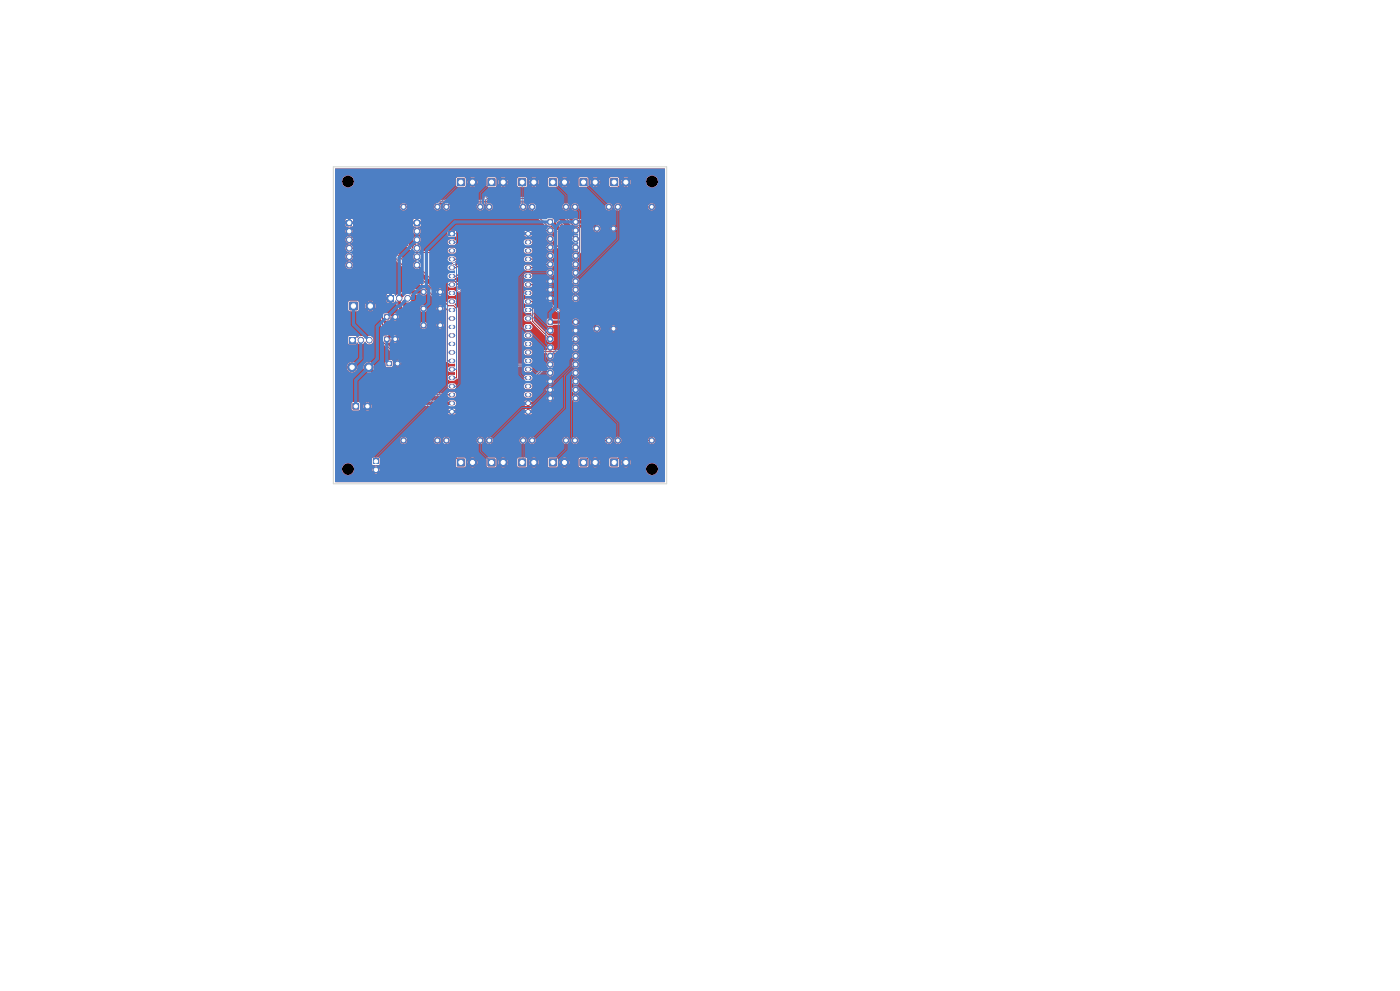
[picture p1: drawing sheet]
<svg xmlns="http://www.w3.org/2000/svg" width="420mm" height="297mm" viewBox="0 0 420 297" stroke-linecap="round" stroke-linejoin="round" font-family="sans-serif">
<path d="M111.9 137.4h1.7v1.7h-1.7z" fill="#c83434"/>
<circle cx="112.8" cy="140.8" r=".85" fill="#c83434" stroke="#c83434" stroke-width=".3"/>
<path d="M173.9 53.5h2.3v2.2h-2.3z" fill="#c83434"/>
<circle cx="178.5" cy="54.6" r="1.2" fill="#c83434" stroke="#c83434" stroke-width=".3"/>
<path d="M115.3 94.3h1.5v1.4h-1.5z" fill="#c83434"/>
<g fill="#c83434" stroke="#c83434" stroke-width=".3">
<circle cx="118.6" cy="95" r=".8"/>
<circle cx="133.9" cy="62" r=".8"/>
<circle cx="144.1" cy="62" r=".8"/>
<circle cx="159.6" cy="62" r=".8"/>
<circle cx="169.8" cy="62" r=".8"/>
<circle cx="127" cy="87.5" r=".8"/>
<circle cx="132" cy="87.5" r=".8"/>
</g>
<path d="M105.8 120.8h1.9v1.9h-1.9z" fill="#c83434"/>
<circle cx="110.2" cy="121.8" r="1" fill="#c83434" stroke="#c83434" stroke-width=".3"/>
<path d="M155.5 53.5h2.3v2.2h-2.3z" fill="#c83434"/>
<g fill="#c83434" stroke="#c83434" stroke-width=".3">
<circle cx="160.1" cy="54.6" r="1.2"/>
<circle cx="121" cy="62" r=".8"/>
<circle cx="131.2" cy="62" r=".8"/>
<circle cx="133.9" cy="132" r=".8"/>
<circle cx="144.1" cy="132" r=".8"/>
<circle cx="146.8" cy="62" r=".8"/>
<circle cx="156.9" cy="62" r=".8"/>
</g>
<path d="M104.8 90.5h2.5v2.4h-2.5z" fill="#c83434"/>
<g fill="#c83434" stroke="#c83434" stroke-width=".3">
<circle cx="111.1" cy="91.7" r="1.3"/>
<circle cx="185.3" cy="132" r=".8"/>
<circle cx="195.5" cy="132" r=".8"/>
</g>
<path d="M124.2 65.9h1.7v1.7h-1.7z" fill="#c83434"/>
<g fill="#c83434" stroke="#c83434" stroke-width=".3">
<circle cx="125.1" cy="69.3" r=".85"/>
<circle cx="125.1" cy="71.8" r=".85"/>
<circle cx="125.1" cy="74.4" r=".85"/>
<circle cx="125.1" cy="76.9" r=".85"/>
<circle cx="125.1" cy="79.5" r=".85"/>
</g>
<path d="M183.1 53.5h2.3v2.2h-2.3z" fill="#c83434"/>
<circle cx="187.8" cy="54.6" r="1.2" fill="#c83434" stroke="#c83434" stroke-width=".3"/>
<path d="M164.7 137.5h2.3v2.2h-2.3z" fill="#c83434"/>
<g fill="#c83434" stroke="#c83434" stroke-width=".3">
<circle cx="169.3" cy="138.6" r="1.2"/>
<circle cx="105.6" cy="110.1" r="1.3"/>
<circle cx="110.6" cy="110.1" r="1.3"/>
</g>
<path d="M146.3 137.5h2.3v2.2h-2.3z" fill="#c83434"/>
<circle cx="150.9" cy="138.6" r="1.2" fill="#c83434" stroke="#c83434" stroke-width=".3"/>
<path d="M164.3 95.8h1.5v1.4h-1.5z" fill="#c83434"/>
<g fill="#c83434" stroke="#c83434" stroke-width=".3">
<circle cx="165.1" cy="99.1" r=".8"/>
<circle cx="165.1" cy="101.6" r=".8"/>
<circle cx="165.1" cy="104.1" r=".8"/>
<circle cx="165.1" cy="106.7" r=".8"/>
<circle cx="165.1" cy="109.2" r=".8"/>
<circle cx="165.1" cy="111.8" r=".8"/>
<circle cx="165.1" cy="114.3" r=".8"/>
<circle cx="165.1" cy="116.8" r=".8"/>
<circle cx="165.1" cy="119.4" r=".8"/>
<circle cx="172.7" cy="119.4" r=".8"/>
<circle cx="172.7" cy="116.8" r=".8"/>
<circle cx="172.7" cy="114.3" r=".8"/>
<circle cx="172.7" cy="111.8" r=".8"/>
<circle cx="172.7" cy="109.2" r=".8"/>
<circle cx="172.7" cy="106.7" r=".8"/>
<circle cx="172.7" cy="104.1" r=".8"/>
<circle cx="172.7" cy="101.6" r=".8"/>
<circle cx="172.7" cy="99.1" r=".8"/>
<circle cx="172.7" cy="96.5" r=".8"/>
</g>
<path d="M134.6 69.5h2v1.2h-2z" fill="#c83434"/>
<g fill="none" stroke="#c83434" stroke-width="1.2">
<path d="M135.2 72.6h.8M135.2 75.1h.8M135.2 77.7h.8M158 72.6h.8M158 75.1h.8M158 77.7h.8M158 70.1h.8M135.2 80.2h.8M135.2 82.8h.8M135.2 85.3h.8M135.2 87.8h.8M135.2 90.4h.8"/>
<path d="M135.2 92.9h.8M135.2 95.5h.8M135.2 98h.8M158 80.2h.8M158 82.8h.8M158 85.3h.8M158 87.8h.8M158 90.4h.8M158 92.9h.8M158 95.5h.8M158 98h.8M135.2 118.3h.8"/>
<path d="M135.2 100.5h.8M135.2 103.1h.8M135.2 105.6h.8M135.2 108.2h.8M135.2 110.7h.8M135.2 113.2h.8M135.2 115.8h.8M158 100.5h.8M158 103.1h.8M158 105.6h.8M158 108.2h.8M158 110.7h.8"/>
<path d="M158 113.2h.8M158 115.8h.8M158 118.3h.8M135.2 120.8h.8M135.2 123.4h.8M158 120.9h.8M158 123.4h.8"/>
</g>
<g fill="#c83434" stroke="#c83434" stroke-width=".3">
<circle cx="179" cy="98.5" r=".8"/>
<circle cx="184" cy="98.5" r=".8"/>
</g>
<path d="M173.9 137.5h2.3v2.2h-2.3z" fill="#c83434"/>
<circle cx="178.5" cy="138.6" r="1.2" fill="#c83434" stroke="#c83434" stroke-width=".3"/>
<path d="M115.3 100.9h1.5v1.5h-1.5z" fill="#c83434"/>
<circle cx="118.6" cy="101.6" r=".8" fill="#c83434" stroke="#c83434" stroke-width=".3"/>
<path d="M183.1 137.5h2.3v2.2h-2.3z" fill="#c83434"/>
<g fill="#c83434" stroke="#c83434" stroke-width=".3">
<circle cx="187.8" cy="138.6" r="1.2"/>
<circle cx="127" cy="92.5" r=".8"/>
<circle cx="132" cy="92.5" r=".8"/>
<circle cx="127" cy="97.5" r=".8"/>
<circle cx="132" cy="97.5" r=".8"/>
<circle cx="159.6" cy="132" r=".8"/>
<circle cx="169.8" cy="132" r=".8"/>
</g>
<path d="M116 108.2h1.5v1.5h-1.5z" fill="#c83434"/>
<circle cx="119.3" cy="108.9" r=".8" fill="#c83434" stroke="#c83434" stroke-width=".3"/>
<path d="M137.1 137.5h2.3v2.2h-2.3z" fill="#c83434"/>
<circle cx="141.7" cy="138.6" r="1.2" fill="#c83434" stroke="#c83434" stroke-width=".3"/>
<path d="M104.8 100.9h1.9v2h-1.9z" fill="#c83434"/>
<path d="M108.2 101.9v.1M110.8 101.9v.1" fill="none" stroke="#c83434" stroke-width="1.9"/>
<path d="M116.3 88.4h1.9v2h-1.9z" fill="#c83434"/>
<path d="M119.7 89.4h.1M122.3 89.4h.1" fill="none" stroke="#c83434" stroke-width="1.9"/>
<path d="M146.3 53.5h2.3v2.2h-2.3z" fill="#c83434"/>
<circle cx="150.9" cy="54.6" r="1.2" fill="#c83434" stroke="#c83434" stroke-width=".3"/>
<path d="M155.5 137.5h2.3v2.2h-2.3z" fill="#c83434"/>
<circle cx="160.1" cy="138.6" r="1.2" fill="#c83434" stroke="#c83434" stroke-width=".3"/>
<path d="M164.3 65.8h1.5v1.4h-1.5z" fill="#c83434"/>
<g fill="#c83434" stroke="#c83434" stroke-width=".3">
<circle cx="165.1" cy="69.1" r=".8"/>
<circle cx="165.1" cy="71.6" r=".8"/>
<circle cx="165.1" cy="74.1" r=".8"/>
<circle cx="165.1" cy="76.7" r=".8"/>
<circle cx="165.1" cy="79.2" r=".8"/>
<circle cx="165.1" cy="81.8" r=".8"/>
<circle cx="165.1" cy="84.3" r=".8"/>
<circle cx="165.1" cy="86.8" r=".8"/>
<circle cx="165.1" cy="89.4" r=".8"/>
<circle cx="172.7" cy="89.4" r=".8"/>
<circle cx="172.7" cy="86.8" r=".8"/>
<circle cx="172.7" cy="84.3" r=".8"/>
<circle cx="172.7" cy="81.8" r=".8"/>
<circle cx="172.7" cy="79.2" r=".8"/>
<circle cx="172.7" cy="76.7" r=".8"/>
<circle cx="172.7" cy="74.1" r=".8"/>
<circle cx="172.7" cy="71.6" r=".8"/>
<circle cx="172.7" cy="69.1" r=".8"/>
<circle cx="172.7" cy="66.5" r=".8"/>
<circle cx="179.1" cy="68.5" r=".8"/>
<circle cx="184.1" cy="68.5" r=".8"/>
</g>
<path d="M137.1 53.5h2.3v2.2h-2.3z" fill="#c83434"/>
<g fill="#c83434" stroke="#c83434" stroke-width=".3">
<circle cx="141.7" cy="54.6" r="1.2"/>
<circle cx="185.3" cy="62" r=".8"/>
<circle cx="195.5" cy="62" r=".8"/>
<circle cx="146.8" cy="132" r=".8"/>
<circle cx="156.9" cy="132" r=".8"/>
<circle cx="172.5" cy="62" r=".8"/>
<circle cx="182.6" cy="62" r=".8"/>
<circle cx="172.5" cy="132" r=".8"/>
<circle cx="182.6" cy="132" r=".8"/>
</g>
<path d="M103.9 65.9h1.7v1.7h-1.7z" fill="#c83434"/>
<g fill="#c83434" stroke="#c83434" stroke-width=".3">
<circle cx="104.8" cy="69.3" r=".85"/>
<circle cx="104.8" cy="71.8" r=".85"/>
<circle cx="104.8" cy="74.4" r=".85"/>
<circle cx="104.8" cy="76.9" r=".85"/>
<circle cx="104.8" cy="79.5" r=".85"/>
<circle cx="121" cy="132" r=".8"/>
<circle cx="131.2" cy="132" r=".8"/>
</g>
<path d="M164.7 53.5h2.3v2.2h-2.3z" fill="#c83434"/>
<g fill="#c83434" stroke="#c83434" stroke-width=".3">
<circle cx="169.3" cy="54.6" r="1.2"/>
<circle cx="145.7" cy="59.4" r=".3"/>
<circle cx="137.7" cy="87.1" r=".3"/>
<circle cx="167.5" cy="93" r=".3"/>
<circle cx="136.2" cy="78.9" r=".3"/>
</g>
<path d="M172.7 66.5h4.4l1.9 2M127 87.5h-5.4l-1.9 1.9v1.8l.4 .4v5.9l-4 4.1M165.1 96.5h12l1.9 2M110.6 110.1l10.8 10.7h14.2" fill="none" stroke="#c83434" stroke-width="1"/>
<g fill="none" stroke="#c83434" stroke-width=".3">
<path d="M145.7 59.4h18.1l8.4 8.4h.9l.8 .8v6.9l-1.2 1.2M184.2 54.6l7.5 7.4h3.8M104.8 76.9h13.4l16 16v15.3h1.4M104.8 71.8h15.8l3.8 3.9h7.2l3.3 3.2h1.3M104.8 74.4h12.4l17.3 17.2h1.6l.8 .9v20.7h-1.3M104.8 79.5l9.9 9.9v12.9l16 16h4.9M121 62l1.7-1.7h38.9l11.1 11.3M125.1 79.5l4.8 4.8h6.5l1.3 1.3v1.5M133.9 62l1.2-1.2h26.3l9.9 10v2l1.4 1.3M159.6 62v1.1l4.7 4.7h1.2l1.6 1.6v4.2l5.6 5.6M165.1 69.1h-19.5l-8.7 8.6h-1.3M165.1 76.7h-4.3l-1 1h-1.4"/>
<path d="M165.1 71.6h-19.5l-8.7 8.6h-1.3M165.1 79.2h-4.3l-1 1h-1.4M165.1 74.1h-19.5l-8.7 8.7h-1.3M158.4 85.3h1.4v.6l7.2 7.1h.5M158.4 90.4h1.4v5.9l5.3 5.3M172.7 104.1l-6.4 6.4h-3.3l-4 4h-7.6l-17.5 17.5M172.7 101.6l-3.8 3.8h-5.9l-4 4h-3.6l-12.7 12.7h-11.8l-9.9 9.9M131.2 132h.4l6.6 6.6M182.6 132h-.9l-6.7 6.6M195.5 132h-4.6l-6.7 6.6"/>
</g>
<g fill="#c83434">
<path d="M104.8 78.1l.6-.2 .5-.5h12.1l8.9 8.9-.7 .4h-4.8l-1.4 1.4-.7 .1-.7 .5-.3-.6h-.7v.9a.55 .55 0 0 0-.8 0 .55 .55 0 0 0 0 .8 .55 .55 0 0 0 .8 0v.9h.7l.2-.6 .4 .3 .1 1 .3 .5v2.1h-1.2l.7 .6a.4 .4 0 0 0-.6 .4 .4 .4 0 0 0 .6 .3l-.7 .7 1.2-.1v1.3l-3.2 3.3h-.9v-4.4l1.7-.1 .2-.3 .1-.8h.3v.5l.5-.4-.5-.5v.4h-.3l-.1-.6-.2-.4-1.7-.1v-3.4l1.6 .3v-.9h-.8v.6h-.8l-.1-1.1-.8-.9h1.7v.6h.8v-.9h-.6l-.2 .3h-1.7l-8.4-8.4a1.44 1.44 0 0 0-1.1-1.8z"/>
<path d="M136.7 78.2l.5-.2 8.6-8.5 12.6 .2-.4 .3 .4 .4h-1.2l.7 .6-.1 .2h-12.4l-8.6 8.5-.2-.2 .2-.5-.2-.6z"/>
<path d="M162 59.9h1.7l8.2 8.2 .5 .1 .5 .5-.5 .1-.1 .5-.6-.7-.1 .9-.2 .1z"/>
<path d="M100.5 50.6h99v93.8l-98.9 .1-.1-4h2a1.85 1.85 0 0 0 1.2 1.8 1.85 1.85 0 0 0 2.1-.4h7.5l-.5-.5-.5 .5h-6.5l.5-1.2h5.3l.1 .6 .6-.6a.53 .53 0 0 0 .5 .6 .53 .53 0 0 0 .5-.5l.5 .5 .1-.8h79.8v.2a1.85 1.85 0 0 0 2.9 1.5 1.85 1.85 0 0 0 0-3.2 1.85 1.85 0 0 0-2.9 1.5l-79.9-.2-.5 .4a.59 .59 0 0 0-.6-.4 .59 .59 0 0 0-.6 .4l-.4-.4-.1 .4h-5.3v-.2a1.85 1.85 0 0 0-1.9-1.8 1.85 1.85 0 0 0-1.9 1.8h-2v-3.1h11.1v1.8l.2 .2h.9v.2l-.4 .2 .5 .4 .5-.4-.5-.4h.9l.2-.2v-1.8l-.2-.3h-1.9l-.2 .3h-11.1v-16.4h4.9v1.6l.5 .5 4.9-.2-.6-.6-.6 .6h-1.7l.1-1.2h.9l.2 .7 .5-.7 .1 .1a.54 .54 0 0 0 .6 .5 .54 .54 0 0 0 .5-.5l.6 .6v-1.2l-.7 .6a.57 .57 0 0 0-.5-.6 .57 .57 0 0 0-.6 .5l-.5-.5-.2 .5h-.9l-.1-1.1h1.7l.6 .6 .6-.6-4.9-.1-.5 .5h-4.9v-11.1h3.5v.3a1.61 1.61 0 0 0 1.7 1.5 1.61 1.61 0 0 0 1.5-1.8h1.8v.3a1.7 1.7 0 0 0 2.1 1.5l9.9 9.9 9.6 .1-9.1 9.3a1.14 1.14 0 0 0-1.5 1 1.14 1.14 0 0 0 1.3 1.2 1.14 1.14 0 0 0 .8-1.7l7.8-7.7h4.5l.7 .5h1.1l.6-.5h-.8v.5h-.8v-.5h-5.3l1.2-1.2 3.3-.1v.5h1a.4 .4 0 0 0-.1 .7 .4 .4 0 0 0 .6-.1 .4 .4 0 0 0-.3-.6h1.2l-.1-.5 5.9 .2-8.3 8.3a1.12 1.12 0 0 0-1.5 1.3l-.1 .1-.4-.4a1.13 1.13 0 0 0-1.4-1 1.13 1.13 0 0 0-.7 1.6 1.13 1.13 0 0 0 1.8 .3l4.7 4.8 .1 2 .4 .4 2.3-.1 .2-.3 .1-1.2h.4l.2 .8 .8-.7 .2 .5 .3 .1-.7 .7 1.1 .2 .4-.2-.7-.7 .4-.2 .1-.4 .8 .7 .1-.6-.1-.8-.8 .7-.2-.5-.3-.1 .4-.4h3.7v2l.3 .4h2.5l.2-.3 .1-1.2h.5l.1 .8 .7-.7 .2 .4 .4 .2-.7 .7 .9 .2 .6-.2-.7-.7 .3-.1 .3-.5 .7 .7 .2-.6-.2-.8-.7 .7-.3-.5-.3-.1 .4-.4h3.7v2l.3 .4h2.5l.2-.3 .1-1.2h.4l.2 .8 .8-.7 .2 .5 .3 .1-.7 .7 .9 .2 .6-.2-.7-.7 .4-.2 .1-.4 .8 .7 .1-.6-.1-.8-.8 .7-.2-.5-.3-.1 .4-.4h3.7v2l.3 .4h2.5l.2-.3 .1-1.2h.5l.1 .8 .7-.7 .2 .4 .4 .2-.7 .7 .9 .2 .6-.2-.7-.7 .4-.2 .1-.4 .8 .7 .2-.6-.2-.8-.8 .7-.1-.4-.4-.2 .4-.4h3.7v2l.3 .4h2.5l.2-.3 .1-1.2h.4l.2 .8 .8-.7 .2 .5 .3 .1-.7 .7 .9 .2 .6-.2-.7-.7 .3-.1 .3-.5 .7 .7 .1-.6-.1-.8-.7 .7-.3-.5-.3-.1 .4-.4h3.7v2l.3 .4h2.5l.2-.3 .1-1.2h.5l.1 .8 .7-.7 .2 .4 .4 .2-.7 .7 .9 .2 .6-.2-.7-.7 .3-.1 .2-.5 .8 .7 .2-.6-.2-.8-.8 .7-.2-.5-.3-.1 .7-.7-.6-.2-.7 .1-.2 .1 .7 .7-.4 .2-.2 .4-.7-.7-.1 .6h-.5v-.8l5.2-5.2 3.4-.1a1.14 1.14 0 0 0 1.8 .5 1.14 1.14 0 0 0 0-1.8 1.14 1.14 0 0 0-1.8 .5l-3.8 .1-5.5 5.4h-1.9l-.5 .5h-3.7l.3-.3-1.1-.2-.4 .2 .7 .7-.3 .1-.2 .5-.8-.7-.2 .6h-.4v-.8l5.1-5.1a1.16 1.16 0 0 0 1.3 .4 1.16 1.16 0 0 0 .8-1.1h.4v.2a1.1 1.1 0 0 0 1.7 .8 1.1 1.1 0 0 0 0-1.8 1.1 1.1 0 0 0-1.7 .8h-.4l-.1-.2a1.2 1.2 0 0 0-1-.8 1.2 1.2 0 0 0-1.2 .7l-5.5 5.5h-2l-.5 .5h-3.7l.3-.3-1.1-.2-.4 .2 .7 .7-.3 .1-.3 .5-.7-.7-.1 .6h-.5l-.1-1-.5-.4h-2l-.5 .5h-3.7l.3-.3-1.1-.2-.4 .2 .7 .7-.3 .1-.2 .5-.8-.7-.2 .6h-.4l-.1-1-.5-.4h-2l-.5 .5h-3.7l.3-.3-1.1-.2-.4 .2 .7 .7-.3 .1-.3 .5-.7-.7-.1 .6h-.5l-.1-1-.4-.4h-2.1l-.5 .5h-3.7l.3-.3-.9-.2-.6 .2 .7 .7-.3 .1-.2 .5-.8-.7-.2 .6h-.4l-.2-1.2-2.3-.2-3.8-4a1.28 1.28 0 0 0 1.5-1.2h8v.2a1.1 1.1 0 0 0 1.2 1 1.1 1.1 0 0 0 1-1.2h.5v.2a1.1 1.1 0 0 0 1.2 1 1.1 1.1 0 0 0 1-1.2h7.9v.2a1.1 1.1 0 0 0 1.2 1 1.1 1.1 0 0 0 1-1.2h.5v.2a1.1 1.1 0 0 0 1.2 1 1.1 1.1 0 0 0 1-1.2h8v.2a1.1 1.1 0 0 0 1.2 1 1.1 1.1 0 0 0 1-1.2h.5v.2a1.1 1.1 0 0 0 1.7 .8 1.1 1.1 0 0 0 0-1.8 1.1 1.1 0 0 0-1.7 .8h-.5v-.2a1.1 1.1 0 0 0-1.2-.8 1.1 1.1 0 0 0-1 1h-8v-.2a1.1 1.1 0 0 0-1.2-.8 1.1 1.1 0 0 0-1 1h-.5v-.2a1.1 1.1 0 0 0-1.2-.8 1.1 1.1 0 0 0-1 1h-7.9l-.1-.2a1.1 1.1 0 0 0-1.1-.8 1.1 1.1 0 0 0-1 1h-.5l-.1-.2a1.1 1.1 0 0 0-1.1-.8 1.1 1.1 0 0 0-1 1h-8v-.3l7.7-7.8h14.5l.7 .5h1.2l.5-.5h-.8v.5h-.8v-.5h-15.3l.5-.5 14.8 .1a.4 .4 0 0 0 .4 .4 .4 .4 0 0 0 .4-.4 .4 .4 0 0 0-.3-.4h1.1l-.8-.5v.5h-.5l-.3 .3h-14.8l.3-.3h14.5v-.5l-.8 .5h-13.7l1.8-1.8h11.9l.7 .6 1.2-.1 .5-.5h-.8v.6h-.8v-.6h-12.7l.4-.4 12.3 .1a.4 .4 0 0 0 .4 .4 .4 .4 0 0 0 .4-.4 .4 .4 0 0 0-.3-.4l7-.1-.4-.5-.5 .5h-5l-.8-.5v.6h-.5l-.3 .3h-12.3l.4-.3h11.9v-.6l-.8 .6h-11.1l1.1-1.2h16.8l.1 .5 .3-.5 .6 .5 .6-.4 .5 .4 .1-.5h5.4v.2a1.1 1.1 0 0 0 1.7 .8 1.1 1.1 0 0 0 0-1.9 1.1 1.1 0 0 0-1.7 .9h-5.4l-.1-.4-.5 .5-.5-.4-.7 .3-.3-.4-.1 .4h-16.8l1.1-1.1h8.8l.2 .7 .6 .3 1.4-.1 .4-.7h4.9l.5 .4 .4-.4h-5.8l-.1-.6h5.9l-.4-.4-.5 .4h-5l-.5-.4h-1.2l-.4 .2-.4 .6h-8.8l1.5-1.4h14.2l.1 .5 .3-.5 .6 .4 .6-.4 .5 .5 .1-.5h5.4a1.1 1.1 0 0 0 1.5 1.1 1.1 1.1 0 0 0 .3-1.9 1.1 1.1 0 0 0-1.8 .6v.2h-5.4l-.1-.4-.6 .4-.3-.3-.8 .3-.3-.4-.1 .4h-14.2l1.8-1.9h5.8a1.05 1.05 0 0 0 .5 1.8l1.4-.1 .4-.8h4.9l.5 .5 .4-.5h-5.8l-.1-.5h5.9l-.4-.4-.5 .4h-5l-.4-.4 .7-.7h4.1l.1 .5 .3-.5 .6 .5 .6-.4 .5 .4 .1-.5h5.4a1.1 1.1 0 0 0 1.5 1.1 1.1 1.1 0 0 0 .3-1.8 1.1 1.1 0 0 0-1.8 .5v.2h-5.4l-.1-.3-.6 .4-.3-.4-.8 .3-.3-.3-.1 .3h-4.1l.9-.9h3.8l.5 .4 .4-.4h-4.7l2.3-2.3 1-.1a1.15 1.15 0 0 0 .5 1.8 1.15 1.15 0 0 0 1.6-1h5.4v.1a1.1 1.1 0 0 0 1.7 .9 1.1 1.1 0 0 0 0-1.9 1.1 1.1 0 0 0-1.7 .9h-5.4l-.3-.7 .7-.2 1.7-1.7h3.3a1.1 1.1 0 0 0 1.5 1.1 1.1 1.1 0 0 0 .3-1.8 1.1 1.1 0 0 0-1.8 .6v.1h-3.3l2.5-2.5h.8a1.11 1.11 0 0 0 1.5 1.1 1.11 1.11 0 0 0 .3-1.8 1.11 1.11 0 0 0-1.8 .6l-.8 .1 1.5-1.4a1.12 1.12 0 0 0 1.4-1 1.12 1.12 0 0 0-1.3-1.2 1.12 1.12 0 0 0-.8 1.6l-5.4 5.4h-.3a1.16 1.16 0 0 0-.1-1.6 1.16 1.16 0 0 0-1.6 .1 1.16 1.16 0 0 0-.1 1.6h-1.4l-2.9 2.9-.7-.6-1.2-.1a1.07 1.07 0 0 0-.5 1.7l-5.8-.1 4-4h1.8a.98 .98 0 0 0-.2 1 .98 .98 0 0 0 .7 .7h1.1a1.03 1.03 0 0 0 .7-.9 1.03 1.03 0 0 0-.4-1l3.8-3.8h1a1.19 1.19 0 0 0 .2 1.6 1.19 1.19 0 0 0 1.6 0 1.19 1.19 0 0 0 .1-1.7h3l3.3-3.2a1.12 1.12 0 0 0 1.4-1 1.12 1.12 0 0 0-1.3-1.1 1.12 1.12 0 0 0-.8 1.6l-2.9 2.9-2.8-.1a1.16 1.16 0 0 0-.1-1.6 1.16 1.16 0 0 0-1.6 .1 1.16 1.16 0 0 0-.1 1.6l-1.4 .1-2.9 2.8-.7-.6-1.2-.1a1.07 1.07 0 0 0-.5 1.8l-2.2 .1-12.6 12.6-6-.1a.93 .93 0 0 0 .2-1 .93 .93 0 0 0-.7-.7l-14.4 .1-9.5-9.5a1.63 1.63 0 0 0-1.3-2 1.63 1.63 0 0 0-1.9 1.4h-1.8v-.2a1.61 1.61 0 0 0-1.7-1.2 1.61 1.61 0 0 0-1.5 1.4h-3.5v-1.5h15.1l.1 1.2 .2 .4h3.8l-.5-.5-.4 .5h-1.2l.2-.4 .1-.7h.2l.1 .5 .5-.4-.5-.5-.1 .4h-.2l-.1-.8-.5-.3-1.2 .1-.5 .5h-15.1v-7.5h4v2.1l.2 .2h2l.3-.6a1.5 1.5 0 0 0 2.6-.2 1.3 1.3 0 0 0 2 .4 1.3 1.3 0 0 0-.1-2 1.3 1.3 0 0 0-2 .7 1.46 1.46 0 0 0-2.5-.3l-.3-.6h-2l-.2 .3h-4v-10.3h3.9l.1 2.3 .4 .4 2.5-.1 .2-.3v-1.3h1.9l.2 .9 .8-.7 .5 .6-.7 .7 1.2 .2 .4-.2-.7-.7 .6-.6 .7 .7 .2-.9-.2-.7-.7 .7-.6-.5 .7-.8-.7-.2-.9 .2 .7 .8-.5 .5-.8-.7-.2 .7h-1.9v-1.1l-.5-.4h-2.2l-.5 .5h-3.9v-18.8h3.1a1.59 1.59 0 0 0 1.2 1.4 1.28 1.28 0 0 0-1.2 1.2 1.28 1.28 0 0 0 1.2 1.3 1.28 1.28 0 0 0-1.2 1.3 1.28 1.28 0 0 0 1.2 1.2 1.22 1.22 0 0 0-1.2 1.5 1.22 1.22 0 0 0 1.7 .9l9 9.1 .1 12.8 5.1 5.1-.1 .2-.6 .1 .6 .7a.4 .4 0 0 0-.6 .3 .4 .4 0 0 0 .6 .4 .4 .4 0 0 0 .2-.6l.7 .7 .1-.6 .2-.1 9.9 9.9 3.8 .1 .6 .5h1.2a.9 .9 0 0 0 .8-.9 .9 .9 0 0 0-.8-.9h-1.2l-.6 .5h-3.3l-2.3-2.2h5.6l.1 .5 .3 .4 1.4 .1a.9 .9 0 0 0 .8-.9 .9 .9 0 0 0-.8-.9l-1.4 .1-.4 .7h-5.6l-12.7-12.7 .1-.3 .8-.1h2.1l-.4-.4-.5 .4h-1.2l.4-1 .2 .5 .7-.7v.4l.2 .2 .7-.4 .5 .5v-.9l-.5 .4-.4-.3h-.4l.7-.7-.5-.2 2.3-2.3 .1-.7h5a1.1 1.1 0 0 0 1.6 1.1h5l-.4-.4-.5 .4h-4.1l.5-.4 .2-.7h2.7l.1 .5 .4-.5 .6 .5 .6-.4 .5 .4 .1-.3-.1-.5-.5 .4-.5-.4-.7 .3-.4-.3-.1 .3h-2.7l-.2-.5-.5-.4h4.1l.5 .4 .4-.4-.2-.1-4.8 .1a1.1 1.1 0 0 0-1.6 .9h-5v-5h5l.3 .8 .8 .4 5.5-.1-.4-.4-.5 .4h-4.1l.5-.4 .2-.7h2.7l.1 .5 .5-.4-.5-.4-.1 .3h-2.7a1.1 1.1 0 0 0-1.1-1 1.1 1.1 0 0 0-1.2 1h-5v-1.1l-.3-.8 .4-.6a1.4 1.4 0 0 0 2 .6 1.4 1.4 0 0 0 .2-2.2h3.1a1.24 1.24 0 0 0 2-.7l3.6 3.6-.3 .3 .7 .7a.4 .4 0 0 0-.6 .2 .4 .4 0 0 0 .4 .5 .4 .4 0 0 0 .3-.6l.7 .6 .2-.3 .5 .5v15.1l1.1 .8 1.6 .1-.1 .8-1.5-.1a.9 .9 0 0 0-.6 1 .9 .9 0 0 0 .8 .8h1.4l-.1 .8-1.3-.1a.9 .9 0 0 0-.8 .9 .9 .9 0 0 0 .8 .9h1.1l1.2-.8v-7.8h19.7l.1 .5 .4 .4 1.3 .1a.9 .9 0 0 0 .8-.9 .9 .9 0 0 0-.8-.9l-1.3 .1-.5 .7h-19.7v-2.5h19.7l.1 .5 .4 .4 1.3 .1a.9 .9 0 0 0 .8-.9 .9 .9 0 0 0-.8-.9l-1.3 .1-.5 .7h-19.7v-2.6h19.7l.1 .6 .4 .3 1.3 .1a.91 .91 0 0 0 .8-.9 .91 .91 0 0 0-.8-.9l-1.3 .1-.5 .7h-19.7v-2.5h19.7l.1 .5 .4 .4 1.3 .1a.91 .91 0 0 0 .8-.9 .91 .91 0 0 0-.8-.9l-1.3 .1-.5 .7h-19.7v-5.5l-1-1.1 .5-1h20.2l.1 .5 .4 .4 1.8 .1-.1 .8-1.4-.1a.9 .9 0 0 0-.8 .9 .9 .9 0 0 0 .8 .9h1.5l-.1 .8-1.4-.1a.9 .9 0 0 0-.8 1 .9 .9 0 0 0 .8 .9l1.4-.1 4.7 4.8a1.14 1.14 0 0 0 .9 1.6 1.14 1.14 0 0 0 1.3-1.3 1.14 1.14 0 0 0-1.6-.9l-1.6-1.5h1a1.1 1.1 0 0 0 1.5 1.1l7.3 .1 .3-.1-.4-.5-.5 .5h-6.7l.5-.5 .2-.6h5.4l.1 .5 .4-.5 .5 .5 .6-.4 .5 .4 .1-.5-.1-.4-.5 .5-.5-.4-.6 .3-.4-.4-.1 .4h-5.4l-.2-.5-.5-.4h6.7l.5 .4 .4-.4-.3-.1h-7.3a1.1 1.1 0 0 0-1.5 1h-1l-2.7-2.8-.1-.3h3.8v1.3l.4 .4h1.3l.5-.3h5.7l.7 .3 .9-.3h3.2l1.2 1.3a1.1 1.1 0 0 0 1.6 .9l4.8 .1 .2-.1-.5-.4-.4 .4h-4.1l.5-.4 .2-.7h2.8v.5l.4-.5 .6 .5 .6-.4 .5 .4v-.7v-.1l-.7 .4-.4-.4-.6 .3-.4-.3v.3h-2.8l-.2-.5-.5-.4h4.1l.4 .4 .5-.4h-5l-.4-.1-1.8-1.6-3.8-.1a1.23 1.23 0 0 0-1.6 0h-5.7l-.5-.3h-1.2l-.5 .5h-3.8v-5.6l-.1-.3-1.2-.5-1.3 .1-.5 .7h-20.2l-.5-.7-1.3-.1-.6 .3-.3 .8-2-1.8 .3-.3-.7-.7 .4 .1 .3-.4 .6 .4v-.2h1.2l.1 .6 .3 .3 1.4 .1 .6-.3 .2-.7h20.2l.1 .6 .4 .3 1.3 .1a.9 .9 0 0 0 .8-.9 .9 .9 0 0 0-.8-.9l-1.3 .1-.5 .7h-20.2l-.5-.7-1.3-.1-.5 .2-.3 .6h-1.2v-.6l-.5 .4-.7-.4-.2 .2v.4l-.7-.6-.2 .2-.9-.8h1.7l.5 .4 .4-.4h-2.6l-12.5-12.5h-11.5l-1.1-.9 1.1-.8h14.5l3.8 3.7a1.46 1.46 0 0 0 .9 2.2 1.22 1.22 0 0 0-1.1 1.5 1.22 1.22 0 0 0 1.6 .9l4.1 4 4.6 .1v.9l.3 .4 .5 .2h1.1l.8-.7 .3 .3v.9a.61 .61 0 0 0 0 .8 .61 .61 0 0 0 .9 0 .61 .61 0 0 0-.1-.9v-1.1l-.2-.3h19.2l.1 .5 .6 .5 1.6-.1 7.3 7.3a.65 .65 0 0 0 1.1 .1 .65 .65 0 0 0-.3-1.1l-.5 .1-1.8-1.8 .3-.3-.7-.7 .4 .1 .4-.4 .5 .4 .1-.5h5.4v.2a1.1 1.1 0 0 0 1.7 .8 1.1 1.1 0 0 0 0-1.9 1.1 1.1 0 0 0-1.7 .9h-5.4l-.1-.4-.6 .5-.5-.4-.3 .2v.4l-.6-.7-.3 .3-.9-.8h1.7l.5 .4 .4-.4h-2.6l-.5-.6h3.1l-.4-.4-.5 .4h-2.2l-1.1-1h2.7l.1 .5 .3-.5 .6 .4 .6-.4 .5 .5 .1-.5h5.4v.1a1.1 1.1 0 0 0 1.7 .9 1.1 1.1 0 0 0 0-1.9 1.1 1.1 0 0 0-1.7 .9h-5.4l-.1-.4-.5 .4-.5-.4-.7 .4-.3-.4-.1 .4h-2.7l-.9-1h4.2l.5 .5 .4-.5h-5.1l-.2-.5h5.3l-.4-.4-.5 .4h-4.4l-.1-.4-1.2-.5-1.3 .1-.5 .7h-19.2l-1-1h27.1l.1 .5 .3-.5 .6 .5 .6-.4 .5 .4 .1-.5h5.4v.2a1.1 1.1 0 0 0 1.7 .8 1.1 1.1 0 0 0 0-1.8 1.1 1.1 0 0 0-1.7 .8h-5.4l-.1-.3-.5 .4-.5-.4-.7 .3-.3-.3-.1 .3h-27.1l-.7-.5 1.4-1h19.5l.2 .6 .6 .4 1.2-.1 .5-.3h5l.5 .4 .4-.4h-5.9v-1l-.7-.5-1.3 .2-.5 .7h-19.5l1-1h25.4a1.1 1.1 0 0 0 1.1 1.2 1.1 1.1 0 0 0 1.1-1.2h5.4v.1a1.1 1.1 0 0 0 1.7 .9 1.1 1.1 0 0 0 0-1.9 1.1 1.1 0 0 0-1.7 .9h-5.4l-.1-.2a1.1 1.1 0 0 0-1.1-.8 1.1 1.1 0 0 0-1 1h-25.4l1.6-1.6h16.9l.1 .5 .4 .4 1.3 .1 1.2-.5 .9-1 3 .1a1.12 1.12 0 0 0 1.8 .3 1.12 1.12 0 0 0-.2-1.8 1.12 1.12 0 0 0-1.6 .6h-3.3l-1 .9-.6-.4h-1.2l-.4 .2-.4 .6h-16.9l2.5-2.5h14.4l.1 .5 .4 .4 1.3 .1 1.2-.6 .9-.9h3a1.12 1.12 0 0 0 1.8 .3 1.12 1.12 0 0 0-.2-1.7 1.12 1.12 0 0 0-1.6 .6h-3.3l-1 .9-.6-.4h-1.2l-.4 .2-.4 .6h-14.4l3.1-3h11.3l.1 .8 .3 .4 1.4 .2a1.11 1.11 0 0 0 .8-1.4h4.3a1.14 1.14 0 0 0 1.7 .4 1.14 1.14 0 0 0 0-1.8 1.14 1.14 0 0 0-1.7 .5l-5.1-.1a1.23 1.23 0 0 0 .8-1.6h4.3a1.14 1.14 0 0 0 1.7 .5 1.14 1.14 0 0 0 0-1.8 1.14 1.14 0 0 0-1.7 .5h-5v-.2l.6-.6h-1.1l.3-.3-.3-.4 5.5-.2a1.12 1.12 0 0 0 1.2 .7 1.12 1.12 0 0 0 .9-.9l.2-.1 .3 .4 .1 4.3 4.9 4.9a1.14 1.14 0 0 0 1.1 1.5 1.14 1.14 0 0 0 1.1-1.4 1.14 1.14 0 0 0-1.6-.8l-4.7-4.7v-4.1l-1.6-1.7 .3-1.2 4.7 4.5v2l.7 .8a1.26 1.26 0 0 0 .4 1.3 1.26 1.26 0 0 0 1.4 .1l-.3 .5a1.14 1.14 0 0 0-1.5 1.1 1.14 1.14 0 0 0 1.4 1.1 1.14 1.14 0 0 0 .8-1.6l.5-.7v-7l-.9-1.1 3.3-.1 1.2 1.2a1.15 1.15 0 0 0 1.6 1l4.8 .1 .2-.1-.5-.4-.4 .4h-4.1l.5-.4 .2-.7h2.8v.5l.4-.5 .6 .5 .6-.4 .5 .4v-.7v-.1l-.7 .4-.4-.4-.6 .3-.4-.3v.3h-2.8l-.2-.5-.5-.4h4.1l.4 .4 .5-.4h-5l-.4-.1-1.8-1.6-3.9-.1a1.24 1.24 0 0 0-2 .7l-4.5-4.5h1.8v.2a1.1 1.1 0 0 0 1.2 1 1.1 1.1 0 0 0 1-1.2h.5v.2a1.1 1.1 0 0 0 1.2 1 1.1 1.1 0 0 0 1-1.2h7.9v.2a1.1 1.1 0 0 0 1.2 1 1.1 1.1 0 0 0 1.1-1.2h.4v.2a1.1 1.1 0 0 0 1.7 .8 1.1 1.1 0 0 0 0-1.8 1.1 1.1 0 0 0-1.7 .8h-.4l-.1-.2a1.1 1.1 0 0 0-1.1-.8 1.1 1.1 0 0 0-1.1 1h-7.9v-.2a1.1 1.1 0 0 0-1.2-.8 1.1 1.1 0 0 0-1 1h-.5v-.2a1.1 1.1 0 0 0-1.2-.8 1.1 1.1 0 0 0-1 1h-1.8l-3-2.9h-17.8a.69 .69 0 0 0-.9 0 .69 .69 0 0 0-.1 .9h-22.4l-1.2 1a1.14 1.14 0 0 0-1.6 .9 1.14 1.14 0 0 0 1.3 1.3 1.14 1.14 0 0 0 .9-1.6l.9-.8 7.9 .1a1.17 1.17 0 0 0-.6 1.8 1.17 1.17 0 0 0 1.9 0 1.17 1.17 0 0 0-.7-1.8l2.1 .1a1.14 1.14 0 0 0-.8 1.4 1.14 1.14 0 0 0 1.5 .7 1.14 1.14 0 0 0 .7-1.5l.3-.3 7.8 .1a1.15 1.15 0 0 0 1 1.8 1.15 1.15 0 0 0 .9-1.8l.8 .1a1.14 1.14 0 0 0 1.1 1.7 1.14 1.14 0 0 0 .8-1.8l8.3 .1a1.14 1.14 0 0 0 1 1.7 1.14 1.14 0 0 0 .9-1.8l.8 .1a1.36 1.36 0 0 0 .5 1.8l5 5-.2 .4-18.6 .1-8.6 8.5-.6-.4h-1.1l-.5 .2-.5 .6-2.5-2.4-5.6-.1 8.3-.1 .1 .6 .3 .3 1.5 .1a.9 .9 0 0 0 .7-.9 .9 .9 0 0 0-.8-.9l-1.4 .1-.4 .7h-8.3a1.31 1.31 0 0 0-.9-1.9l.9-.6h8.3l.1 .5 .3 .4 1.4 .1a.9 .9 0 0 0 .8-.9 .9 .9 0 0 0-.8-.9l-1.4 .1-.4 .7h-8.2a1.32 1.32 0 0 0-1-2l.7-.3 .4-.8h8.1l.1 1.5 2.2 .1 .3-.3v-1.3l-.3-.2-2.1-.1-.2 .3h-8.1a1.43 1.43 0 0 0-1.1-1.4l.9-.1 .2-.2v-.5h-.8l.2-.4-.2-.4h.8v-.7l-.7-.1v.8l-.2-.1a.5 .5 0 0 0-.6 .2 .5 .5 0 0 0 .1 .7h-.9v.5l.3 .2 .8 .1a1.31 1.31 0 0 0-.7 2.2l.8 .3a1.32 1.32 0 0 0-1.2 1.4 1.32 1.32 0 0 0 1.2 1.3l-.8 .3-.5 .9-3.1-3h-14.8l-.5-.5-.6-.2v-.2l.5-.1-.5-.5-.5 .5 .5 .2-.9 .5-.3 .7h-3.1v-2.6h3.1l.1 .6 .6-.6a.53 .53 0 0 0 .5 .6 .53 .53 0 0 0 .5-.5l.5 .5v-1l-.5 .5a.57 .57 0 0 0-.6-.5 .57 .57 0 0 0-.6 .4l-.4-.4-.1 .4h-3.1v-2h3.1l.1 .7 1 .1-.4 .3 .5 .4 .5-.4-.5-.2v-.2h.9l.2-.2v-.5h-.8l.2-.4-.2-.4h.8v-.5h18v.5h.8v-.8h-.5l-.3 .3h-18l-.2-.3h-.5l-.1 .8a.5 .5 0 0 0-.7 .1 .5 .5 0 0 0 .1 .7h-4v-1.3h3.1v.5h.8v-.8h-.5l-.3 .3h-3.1v-11.6h2v.2a1.85 1.85 0 0 0 2.4 1.7 1.85 1.85 0 0 0 1.2-2.6h30.6l.1 2.1 .5 .4 2.2-.1 .2-.3 .1-1.2h.4l.2 .8 .8-.7 .2 .5 .3 .1-.7 .7 .6 .2 .7-.1 .2-.1-.7-.7 .3-.1 .2-.5 .8 .7 .1-.8-.1-.6-.8 .7-.1-.4-.4-.2 .4-.4h3.7l.1 2.1 .5 .4 2.2-.1 .2-.3 .1-1.2h.5l.1 .8 .7-.7 .3 .5 .3 .1-.7 .7 .6 .2 .7-.1 .2-.1-.7-.7 .3-.1 .3-.5 .7 .7 .2-.8-.2-.6-.7 .7-.2-.4-.4-.2 .4-.4h3.7l.1 2.1 .5 .4 2.2-.1 .2-.3 .1-1.2h.4l.2 .8 .8-.7 .2 .5 .3 .1-.7 .7 .6 .2 .7-.1 .2-.1-.7-.7 .3-.1 .2-.5 .8 .7 .1-.8-.1-.6-.8 .7-.1-.4-.4-.2 .4-.4h3.7l.1 2.1 .4 .4 2.3-.1 .2-.3 .1-1.2h.5l.1 .8 .7-.7 .3 .5 .3 .1-.7 .7 1.1 .2 .4-.2-.7-.7 .4-.2 .1-.4 .8 .7 .2-.6-.2-.8-.8 .7-.1-.4-.4-.2 .4-.4h3.7v2l.3 .4h2.5l.2-.3 .1-1.2h.4l.2 .8 .8-.7 .2 .5 .3 .1-.7 .7 .9 .2 .6-.2-.7-.7 .3-.1 .3-.5 .7 .7 .1-.6-.1-.8-.7 .7-.2-.4-.4-.2 .4-.4h3.7l.2 2.3 2.3 .2 6.2 6.2 3.1 .1a1.12 1.12 0 0 0 1.7 .4 1.12 1.12 0 0 0-.1-1.8 1.12 1.12 0 0 0-1.7 .6h-2.6l-6-6.2v-.9h.5l.1 .8 .7-.7 .2 .4 .4 .2-.7 .7 .9 .2 .6-.2-.7-.7 .3-.1 .2-.5 .8 .7 .1-1h4.5a1.85 1.85 0 0 0 2.6 1.8 1.85 1.85 0 0 0 .5-3.1 1.85 1.85 0 0 0-3 1l-.1 .3h-4.5l-.1-.4-.8 .7-.2-.5-.3-.1 .7-.7-.6-.2-.9 .2 .7 .7-.4 .2-.2 .4-.7-.7-.1 .6h-.5l-.1-1-.5-.4h-2l-.5 .5h-3.7l.3-.3-1.1-.2-.4 .2 .7 .7-.3 .1-.2 .5-.8-.7-.2 .6h-.4l-.1-1-.5-.4h-2l-.5 .5h-3.7l.3-.3-1.1-.2-.4 .2 .7 .7-.4 .2-.2 .4-.7-.7-.1 .6h-.5l-.1-1-.5-.4h-2l-.5 .5h-3.7l.3-.3-1.1-.2-.4 .2 .7 .7-.3 .1-.2 .5-.8-.7-.2 .6h-.4l-.1-1-.5-.4h-2l-.5 .5h-3.7l.3-.3-1.1-.2-.4 .2 .7 .7-.4 .2-.2 .4-.7-.7-.1 .6h-.5l-.1-1-.5-.4h-2l-.5 .5h-3.7l.3-.3-1.1-.2-.4 .2 .7 .7-.3 .1-.2 .5-.8-.7-.2 .6h-.4l-.1-1-.5-.4h-2l-.5 .5h-30.6a1.85 1.85 0 0 0-2-1 1.85 1.85 0 0 0-1.6 1.7h-2z"/>
</g>
<path d="M111.9 137.4h1.7v1.7h-1.7z" fill="#4d7fc4"/>
<circle cx="112.8" cy="140.8" r=".85" fill="#4d7fc4" stroke="#4d7fc4" stroke-width=".3"/>
<path d="M173.9 53.5h2.3v2.2h-2.3z" fill="#4d7fc4"/>
<circle cx="178.5" cy="54.6" r="1.2" fill="#4d7fc4" stroke="#4d7fc4" stroke-width=".3"/>
<path d="M115.3 94.3h1.5v1.4h-1.5z" fill="#4d7fc4"/>
<g fill="#4d7fc4" stroke="#4d7fc4" stroke-width=".3">
<circle cx="118.6" cy="95" r=".8"/>
<circle cx="133.9" cy="62" r=".8"/>
<circle cx="144.1" cy="62" r=".8"/>
<circle cx="159.6" cy="62" r=".8"/>
<circle cx="169.8" cy="62" r=".8"/>
<circle cx="127" cy="87.5" r=".8"/>
<circle cx="132" cy="87.5" r=".8"/>
</g>
<path d="M105.8 120.8h1.9v1.9h-1.9z" fill="#4d7fc4"/>
<circle cx="110.2" cy="121.8" r="1" fill="#4d7fc4" stroke="#4d7fc4" stroke-width=".3"/>
<path d="M155.5 53.5h2.3v2.2h-2.3z" fill="#4d7fc4"/>
<g fill="#4d7fc4" stroke="#4d7fc4" stroke-width=".3">
<circle cx="160.1" cy="54.6" r="1.2"/>
<circle cx="121" cy="62" r=".8"/>
<circle cx="131.2" cy="62" r=".8"/>
<circle cx="133.9" cy="132" r=".8"/>
<circle cx="144.1" cy="132" r=".8"/>
<circle cx="146.8" cy="62" r=".8"/>
<circle cx="156.9" cy="62" r=".8"/>
</g>
<path d="M104.8 90.5h2.5v2.4h-2.5z" fill="#4d7fc4"/>
<g fill="#4d7fc4" stroke="#4d7fc4" stroke-width=".3">
<circle cx="111.1" cy="91.7" r="1.3"/>
<circle cx="185.3" cy="132" r=".8"/>
<circle cx="195.5" cy="132" r=".8"/>
</g>
<path d="M124.2 65.9h1.7v1.7h-1.7z" fill="#4d7fc4"/>
<g fill="#4d7fc4" stroke="#4d7fc4" stroke-width=".3">
<circle cx="125.1" cy="69.3" r=".85"/>
<circle cx="125.1" cy="71.8" r=".85"/>
<circle cx="125.1" cy="74.4" r=".85"/>
<circle cx="125.1" cy="76.9" r=".85"/>
<circle cx="125.1" cy="79.5" r=".85"/>
</g>
<path d="M183.1 53.5h2.3v2.2h-2.3z" fill="#4d7fc4"/>
<circle cx="187.8" cy="54.6" r="1.2" fill="#4d7fc4" stroke="#4d7fc4" stroke-width=".3"/>
<path d="M164.7 137.5h2.3v2.2h-2.3z" fill="#4d7fc4"/>
<g fill="#4d7fc4" stroke="#4d7fc4" stroke-width=".3">
<circle cx="169.3" cy="138.6" r="1.2"/>
<circle cx="105.6" cy="110.1" r="1.3"/>
<circle cx="110.6" cy="110.1" r="1.3"/>
</g>
<path d="M146.3 137.5h2.3v2.2h-2.3z" fill="#4d7fc4"/>
<circle cx="150.9" cy="138.6" r="1.2" fill="#4d7fc4" stroke="#4d7fc4" stroke-width=".3"/>
<path d="M164.3 95.8h1.5v1.4h-1.5z" fill="#4d7fc4"/>
<g fill="#4d7fc4" stroke="#4d7fc4" stroke-width=".3">
<circle cx="165.1" cy="99.1" r=".8"/>
<circle cx="165.1" cy="101.6" r=".8"/>
<circle cx="165.1" cy="104.1" r=".8"/>
<circle cx="165.1" cy="106.7" r=".8"/>
<circle cx="165.1" cy="109.2" r=".8"/>
<circle cx="165.1" cy="111.8" r=".8"/>
<circle cx="165.1" cy="114.3" r=".8"/>
<circle cx="165.1" cy="116.8" r=".8"/>
<circle cx="165.1" cy="119.4" r=".8"/>
<circle cx="172.7" cy="119.4" r=".8"/>
<circle cx="172.7" cy="116.8" r=".8"/>
<circle cx="172.7" cy="114.3" r=".8"/>
<circle cx="172.7" cy="111.8" r=".8"/>
<circle cx="172.7" cy="109.2" r=".8"/>
<circle cx="172.7" cy="106.7" r=".8"/>
<circle cx="172.7" cy="104.1" r=".8"/>
<circle cx="172.7" cy="101.6" r=".8"/>
<circle cx="172.7" cy="99.1" r=".8"/>
<circle cx="172.7" cy="96.5" r=".8"/>
</g>
<path d="M134.6 69.5h2v1.2h-2z" fill="#4d7fc4"/>
<g fill="none" stroke="#4d7fc4" stroke-width="1.2">
<path d="M135.2 72.6h.8M135.2 75.1h.8M135.2 77.7h.8M158 72.6h.8M158 75.1h.8M158 77.7h.8M158 70.1h.8M135.2 80.2h.8M135.2 82.8h.8M135.2 85.3h.8M135.2 87.8h.8M135.2 90.4h.8"/>
<path d="M135.2 92.9h.8M135.2 95.5h.8M135.2 98h.8M158 80.2h.8M158 82.8h.8M158 85.3h.8M158 87.8h.8M158 90.4h.8M158 92.9h.8M158 95.5h.8M158 98h.8M135.2 118.3h.8"/>
<path d="M135.2 100.5h.8M135.2 103.1h.8M135.2 105.6h.8M135.2 108.2h.8M135.2 110.7h.8M135.2 113.2h.8M135.2 115.8h.8M158 100.5h.8M158 103.1h.8M158 105.6h.8M158 108.2h.8M158 110.7h.8"/>
<path d="M158 113.2h.8M158 115.8h.8M158 118.3h.8M135.2 120.8h.8M135.2 123.4h.8M158 120.9h.8M158 123.4h.8"/>
</g>
<g fill="#4d7fc4" stroke="#4d7fc4" stroke-width=".3">
<circle cx="179" cy="98.5" r=".8"/>
<circle cx="184" cy="98.5" r=".8"/>
</g>
<path d="M173.9 137.5h2.3v2.2h-2.3z" fill="#4d7fc4"/>
<circle cx="178.5" cy="138.6" r="1.2" fill="#4d7fc4" stroke="#4d7fc4" stroke-width=".3"/>
<path d="M115.3 100.9h1.5v1.5h-1.5z" fill="#4d7fc4"/>
<circle cx="118.6" cy="101.6" r=".8" fill="#4d7fc4" stroke="#4d7fc4" stroke-width=".3"/>
<path d="M183.1 137.5h2.3v2.2h-2.3z" fill="#4d7fc4"/>
<g fill="#4d7fc4" stroke="#4d7fc4" stroke-width=".3">
<circle cx="187.8" cy="138.6" r="1.2"/>
<circle cx="127" cy="92.5" r=".8"/>
<circle cx="132" cy="92.5" r=".8"/>
<circle cx="127" cy="97.5" r=".8"/>
<circle cx="132" cy="97.5" r=".8"/>
<circle cx="159.6" cy="132" r=".8"/>
<circle cx="169.8" cy="132" r=".8"/>
</g>
<path d="M116 108.2h1.5v1.5h-1.5z" fill="#4d7fc4"/>
<circle cx="119.3" cy="108.9" r=".8" fill="#4d7fc4" stroke="#4d7fc4" stroke-width=".3"/>
<path d="M137.1 137.5h2.3v2.2h-2.3z" fill="#4d7fc4"/>
<circle cx="141.7" cy="138.6" r="1.2" fill="#4d7fc4" stroke="#4d7fc4" stroke-width=".3"/>
<path d="M104.8 100.9h1.9v2h-1.9z" fill="#4d7fc4"/>
<path d="M108.2 101.9v.1M110.8 101.9v.1" fill="none" stroke="#4d7fc4" stroke-width="1.9"/>
<path d="M116.3 88.4h1.9v2h-1.9z" fill="#4d7fc4"/>
<path d="M119.7 89.4h.1M122.3 89.4h.1" fill="none" stroke="#4d7fc4" stroke-width="1.9"/>
<path d="M146.3 53.5h2.3v2.2h-2.3z" fill="#4d7fc4"/>
<circle cx="150.9" cy="54.6" r="1.2" fill="#4d7fc4" stroke="#4d7fc4" stroke-width=".3"/>
<path d="M155.5 137.5h2.3v2.2h-2.3z" fill="#4d7fc4"/>
<circle cx="160.1" cy="138.6" r="1.2" fill="#4d7fc4" stroke="#4d7fc4" stroke-width=".3"/>
<path d="M164.3 65.8h1.5v1.4h-1.5z" fill="#4d7fc4"/>
<g fill="#4d7fc4" stroke="#4d7fc4" stroke-width=".3">
<circle cx="165.1" cy="69.1" r=".8"/>
<circle cx="165.1" cy="71.6" r=".8"/>
<circle cx="165.1" cy="74.1" r=".8"/>
<circle cx="165.1" cy="76.7" r=".8"/>
<circle cx="165.1" cy="79.2" r=".8"/>
<circle cx="165.1" cy="81.8" r=".8"/>
<circle cx="165.1" cy="84.3" r=".8"/>
<circle cx="165.1" cy="86.8" r=".8"/>
<circle cx="165.1" cy="89.4" r=".8"/>
<circle cx="172.7" cy="89.4" r=".8"/>
<circle cx="172.7" cy="86.8" r=".8"/>
<circle cx="172.7" cy="84.3" r=".8"/>
<circle cx="172.7" cy="81.8" r=".8"/>
<circle cx="172.7" cy="79.2" r=".8"/>
<circle cx="172.7" cy="76.7" r=".8"/>
<circle cx="172.7" cy="74.1" r=".8"/>
<circle cx="172.7" cy="71.6" r=".8"/>
<circle cx="172.7" cy="69.1" r=".8"/>
<circle cx="172.7" cy="66.5" r=".8"/>
<circle cx="179.1" cy="68.5" r=".8"/>
<circle cx="184.1" cy="68.5" r=".8"/>
</g>
<path d="M137.1 53.5h2.3v2.2h-2.3z" fill="#4d7fc4"/>
<g fill="#4d7fc4" stroke="#4d7fc4" stroke-width=".3">
<circle cx="141.7" cy="54.6" r="1.2"/>
<circle cx="185.3" cy="62" r=".8"/>
<circle cx="195.5" cy="62" r=".8"/>
<circle cx="146.8" cy="132" r=".8"/>
<circle cx="156.9" cy="132" r=".8"/>
<circle cx="172.5" cy="62" r=".8"/>
<circle cx="182.6" cy="62" r=".8"/>
<circle cx="172.5" cy="132" r=".8"/>
<circle cx="182.6" cy="132" r=".8"/>
</g>
<path d="M103.9 65.9h1.7v1.7h-1.7z" fill="#4d7fc4"/>
<g fill="#4d7fc4" stroke="#4d7fc4" stroke-width=".3">
<circle cx="104.8" cy="69.3" r=".85"/>
<circle cx="104.8" cy="71.8" r=".85"/>
<circle cx="104.8" cy="74.4" r=".85"/>
<circle cx="104.8" cy="76.9" r=".85"/>
<circle cx="104.8" cy="79.5" r=".85"/>
<circle cx="121" cy="132" r=".8"/>
<circle cx="131.2" cy="132" r=".8"/>
</g>
<path d="M164.7 53.5h2.3v2.2h-2.3z" fill="#4d7fc4"/>
<g fill="#4d7fc4" stroke="#4d7fc4" stroke-width=".3">
<circle cx="169.3" cy="54.6" r="1.2"/>
<circle cx="145.7" cy="59.4" r=".3"/>
<circle cx="137.7" cy="87.1" r=".3"/>
<circle cx="167.5" cy="93" r=".3"/>
<circle cx="136.2" cy="78.9" r=".3"/>
</g>
<g fill="none" stroke="#4d7fc4" stroke-width=".3">
<path d="M138.2 54.6l-7 7v.4M145.7 59.4v1.5l1.1 1.1M147.4 54.6l-3.3 3.4v4M156.6 54.6v7.1l.3 .3M165.9 54.6l3.9 3.9v3.5M175 54.6l7.6 7.4M135.6 70.1h1.3v2.5h-1.3M136.2 78.9l.7 .8v31h-1.3M172.5 62l1.4 1.4v17.1l-1.2 1.3M185.3 62v9.6l-12.6 12.7M135.6 85.3h-1.4v30.3l-21.4 21.4v1.3M137.7 87.1v27.9l-.8 .8h-1.3"/>
<path d="M158.4 92.9h1.4v.9l5.3 5.3M158.4 87.8h-1.3v5.6l.7 .8h1.2l4.7 4.7v3.9l1.4 1.3M158.4 82.8h-1.3l-.6 .5v14.6l1.4 1.4h1.1l4.7 4.7v3.9l1.4 1.3M165.1 81.8h-7.8l-1.3 1.3v29.1l1.1 1h1.3M167.5 93v11.3l-2.4 2.4M158.4 110.7h1.4l1.1 1.1h4.2M172.7 114.3l12.6 12.7v5M172.7 111.8l-1.2 1.2v18l1 1M172.7 109.2l-3.3 3.3v9.8l-9.8 9.7M172.7 106.7l-1.4 1.3v1.8l-5.8 5.8h-.8l-1.2 1.1v.9l-4.5 4.5h-2.4l-9.8 9.9M144.1 132v3.2l3.3 3.4M156.9 132v6.3l-.3 .3"/>
<path d="M169.8 132v2.7l-3.9 3.9"/>
</g>
<path d="M125.1 69.3v2.5l-5.4 5.4v12.2M166.6 68.1l-1.5-1.6h-28.7l-8.5 8.5v10.9M166.6 68.1v24.3l-1.5 1.6v2.5M172.7 66.5h-4.5l-1.6 1.6M106 91.7v5.5l4.8 4.7M127.9 85.9h-1.5l-2.4 2.4v1.1h-1.7l-2.4 2.4h-.6l-6.1 6.1v9.6l-6.5 6.4v7.9M127.9 85.9l.7 .7v4.3l-1.6 1.6v5M108.2 101.9v5.5l-2.6 2.7M116.1 101.6v6.7l.6 .7" fill="none" stroke="#4d7fc4" stroke-width="1"/>
<g fill="#4d7fc4">
<path d="M157.1 83.3l.8 .4 1.1-.1a1.18 1.18 0 0 0 .7-1.4h4.3a1.45 1.45 0 0 0 1.8 .6l-.1 .6-1.1-.1 .7 .7a.4 .4 0 0 0-.6 .3 .4 .4 0 0 0 .6 .3l-.7 .7h1.2l-.1 .6-1.1-.1 .7 .7a.4 .4 0 0 0-.6 .3 .4 .4 0 0 0 .6 .4l-.7 .6h1.2l-.1 .6h-1.1l.7 .6a.4 .4 0 0 0-.6 .4 .4 .4 0 0 0 .6 .3l-.7 .7h1.2v1.6l-1.5 1.7v1.7l-.3 .4-.1 1.4-3.6-3.5-.2-1.1-1-.6h-1.6l.1-.8 1.3 .1a.9 .9 0 0 0 .8-.9 .9 .9 0 0 0-.8-.9l-1.3 .1-.1-.3h6.5l.1 .5 .4-.4-.4-.5-.1 .4h-6.5l.1-.7 1.3 .1a.9 .9 0 0 0 .8-.9 .9 .9 0 0 0-.8-.9h-1l-.7 .5-.2-.1v-.5h7l.1 .5 .4-.5-.4-.4-.1 .4h-7v-1.2l.8 .6h1.1a.9 .9 0 0 0 .8-.9 .9 .9 0 0 0-.8-.9h-1.1l-.8 .5v-.7h7l.1 .5 .4-.4-.4-.4-.1 .3h-7z"/>
<path d="M100.5 50.6h99v93.8l-98.9 .1-.1-4h2a1.85 1.85 0 0 0 1.2 1.8 1.85 1.85 0 0 0 2.1-.4h7.5l-.5-.5-.5 .5h-6.5l.5-1.2h5.3l.1 .6 .6-.6a.53 .53 0 0 0 .5 .6 .53 .53 0 0 0 .5-.5l.5 .5 .1-.8h79.8v.2a1.85 1.85 0 0 0 2.9 1.5 1.85 1.85 0 0 0 0-3.2 1.85 1.85 0 0 0-2.9 1.5l-79.9-.2-.5 .4a.59 .59 0 0 0-.6-.4 .59 .59 0 0 0-.6 .4l-.4-.4-.1 .4h-5.3v-.2a1.85 1.85 0 0 0-1.9-1.8 1.85 1.85 0 0 0-1.9 1.8h-2v-3.1h11.1v1.8l.2 .2h.9v.2l-.4 .2 .5 .4 .5-.4-.5-.4h.9l.2-.2v-1.6h22.8l.1 2.1 .5 .4 2.2-.1 .2-.3 .1-1.2h.4l.2 .8 .8-.7 .2 .5 .3 .1-.7 .7 .6 .2 .9-.2-.7-.7 .4-.2 .1-.4 .8 .7 .1-.3-.1-1.1-.8 .7-.2-.5-.3-.1 .7-.7-.6-.2-.9 .2 .7 .7-.3 .1-.2 .5-.8-.7-.2 .6h-.4l-.1-1-.5-.4h-2l-.5 .5h-22.8l-.4-.7 5-5h1.4a1.1 1.1 0 0 0 1.1 1.2 1.1 1.1 0 0 0 1.2-1.2h7.9v.2a1.1 1.1 0 0 0 1.2 1 1.1 1.1 0 0 0 1-1.2h.5v.2a1.1 1.1 0 0 0 1.2 1 1.1 1.1 0 0 0 1-1.2h8l.1 .7 .5 .5 .1 2.3 2.2 2.3 .1 2 .4 .4 2.3-.1 .2-.3 .1-1.2h.5l.1 .8 .7-.7 .2 .4 .4 .2-.7 .7 .6 .2 .7-.1 .2-.1-.7-.7 .3-.1 .3-.5 .7 .7 .2-.8-.2-.6-.7 .7-.3-.5-.3-.1 .4-.4h3.7l.1 2.1 .5 .4 2.2-.1 .2-.3 .1-1.2h.4l.2 .8 .8-.7 .2 .5 .3 .1-.7 .7 .6 .2 .7-.1 .2-.1-.7-.7 .4-.2 .1-.4 .8 .7 .1-.8-.1-.6-.8 .7-.2-.5-.3-.1 .4-.4h3.7l.1 2.1 .5 .4 2.2-.1 .2-.3 .1-1.2h.5l.1 .8 .7-.7 .2 .4 .4 .2-.7 .7 .6 .2 .7-.1 .2-.1-.7-.7 .4-.2 .1-.4 .8 .7 .2-.8-.2-.6-.8 .7-.1-.4-.4-.2 .4-.4h3.7l.1 2.1 .5 .4 2.2-.1 .2-.3 .1-1.2h.4l.2 .8 .8-.7 .2 .5 .3 .1-.7 .7 .6 .2 .7-.1 .2-.1-.7-.7 .3-.1 .3-.5 .7 .7 .1-.8-.1-.6-.7 .7-.3-.5-.3-.1 .4-.4h3.7l.1 2.1 .4 .4 2.3-.1 .2-.3 .1-1.2h.5l.1 .8 .7-.7 .2 .4 .4 .2-.7 .7 .6 .2 .9-.2-.7-.7 .3-.1 .2-.5 .8 .7 .1-.3-.1-1.1-.8 .7-.2-.5-.3-.1 .7-.7-.6-.2-.9 .2 .7 .7-.4 .2-.2 .4-.7-.7-.1 .6h-.5l-.1-1-.5-.4h-2l-.5 .5h-3.7l.3-.3-1.1-.2-.4 .2 .7 .7-.3 .1-.2 .5-.8-.7-.2 .6h-.4l-.1-1-.4-.4h-2.1l-.5 .5h-3.7l.3-.3-.9-.2-.6 .2 .7 .7-.3 .1-.3 .5-.7-.7-.1 .6h-.5v-.8l2.8-2.9v-1.8a1.12 1.12 0 0 0 .4-1.7 1.12 1.12 0 0 0-1.8 .1 1.12 1.12 0 0 0 .6 1.7l-.1 1.4-2.5 2.6h-2l-.5 .5h-3.7l.3-.3-1.1-.2-.4 .2 .7 .7-.3 .1-.2 .5-.8-.7-.2 .6h-.4l-.1-1.1-.7-.4v-4a1.12 1.12 0 0 0 .3-1.7 1.12 1.12 0 0 0-1.8 .1 1.12 1.12 0 0 0 .6 1.7l-.1 4-1 .1-.3 .4h-3.7l.3-.3-1.1-.2-.4 .2 .7 .7-.3 .1-.3 .5-.7-.7-.1 .6h-.5l-.2-1.2-2.3-.2-2-2.1v-2l.5-.4 .2-.7h.5a1.13 1.13 0 0 0 1.3 1.2 1.13 1.13 0 0 0 .8-1.6l7.8-7.7h1.6l.7 .5h1.2l.4-.3 .1-.2h-.8v.5h-.8v-.5h-2.4l1.3-1.3 .5 .1-.2 .4h1.1a.4 .4 0 0 0-.2 .7 .4 .4 0 0 0 .7-.1 .4 .4 0 0 0-.3-.6h1.1l-.3-.6 2-2h4.2l-.4-.5-.5 .5h-3.3l1.1-1.1h1.6l.1 .5 .3-.5 .6 .5 .6-.4 .5 .4v-.9l-.5 .5-.5-.4-.7 .3-.3-.4-.1 .4h-1.6l.9-.9h1.3l.5 .4 .4-.4h-2.2l.5-.6h1.7l-.4-.4-.5 .4h-.8l.1-.5 .8-.7v.4l.2 .2 .7-.4 .5 .5v-.9l-.5 .4-.4-.3h-.4l1-.6 3.1-2.9v9.1l-8.8 8.8a1.14 1.14 0 0 0-1.6 .9 1.14 1.14 0 0 0 1.3 1.3 1.14 1.14 0 0 0 .9-1.6l9.1-9.1v-9.5h1.2v18.1l.4 .5a1.13 1.13 0 0 0 .9 1.6 1.13 1.13 0 0 0 1.3-1.2h7.9v.2a1.1 1.1 0 0 0 1.7 .8 1.1 1.1 0 0 0 0-1.8 1.1 1.1 0 0 0-1.7 .8h-7.9v-.2a1.62 1.62 0 0 0-1.7-.9v-10.5a1.19 1.19 0 0 0 1.9-.9 1.19 1.19 0 0 0-1.9-1l.1-.6a1.16 1.16 0 0 0 1.8-1 1.16 1.16 0 0 0-1.9-.9l.1-.7 1.2 .2 11.7 11.7v3.9a1.11 1.11 0 0 0-.1 1.9 1.11 1.11 0 0 0 1.7-1h7.9v.2a1.1 1.1 0 0 0 1.7 .8 1.1 1.1 0 0 0 0-1.8 1.1 1.1 0 0 0-1.7 .8h-7.9l-.7-1-.1-4.2-11.9-11.9a1.26 1.26 0 0 0-.5-1.4 1.26 1.26 0 0 0-1.4-.1l.4-.5a1.12 1.12 0 0 0 1.4-1 1.12 1.12 0 0 0-1.3-1.2 1.12 1.12 0 0 0-.8 1.6l-.6 .7h-1.2l2.5-2.6a1.15 1.15 0 0 0 1.4-1.4 1.15 1.15 0 0 0-1.9-.5l.4-.6a1.14 1.14 0 0 0 1.6-.9 1.14 1.14 0 0 0-1.3-1.3 1.14 1.14 0 0 0-.9 1.6l-.7 .7v1.7l-4.6 4.5-.2-.2-.7 .6a.4 .4 0 0 0-.3-.6 .4 .4 0 0 0-.4 .5 .4 .4 0 0 0 .6 .2l-2.1 1.9-.1 .9-3.2 3.2-1.1-.7v.8a.4 .4 0 0 0-.7-.1 .4 .4 0 0 0 .2 .6h-1.1l.2 .5-1 .1-9.2 9.1a1.19 1.19 0 0 0-1.5 1h-.5l-.1-.2a1.1 1.1 0 0 0-1.1-.8 1.1 1.1 0 0 0-1 1h-8v-.2a1.1 1.1 0 0 0-1.2-.8 1.1 1.1 0 0 0-1 1h-.5v-.2a1.1 1.1 0 0 0-1.2-.8 1.1 1.1 0 0 0-1 1h-7.9l-.1-.2a1.1 1.1 0 0 0-1.1-.8 1.1 1.1 0 0 0-1.1 1h-1.4l8.1-8.1h7.8l.7 .5h1.1l.6-.5h-.8v.5h-.8v-.5h-8.6l.5-.5 8.1 .1a.4 .4 0 0 0 .4 .4 .4 .4 0 0 0 .4-.4 .4 .4 0 0 0-.4-.4h1.2l-.8-.5v.5h-.6l-.2 .3h-8.1l.3-.3h7.8v-.5l-.8 .5h-7l2.3-2.2h4.6l.1 .5 .3 .3 1.4 .1 .7-.4v-.8h21.2v-.6l-.8 .6h-20.4l-.6-.5-1.1-.1-.5 .2-.3 .7h-4.6l2.5-2.6h2.1l.1 .5 .3 .4 1.4 .1a.9 .9 0 0 0 .8-1h20.2l.1 .5 .4 .4 1.3 .1a.9 .9 0 0 0 .8-.9 .9 .9 0 0 0-.8-.9l-1.3 .1-.5 .7h-20.2l-.2-.5-.6-.3-1.4 .1-.4 .7h-2.1l2.1-2 .6 .4 1.2 .1 1.5-1h19.5l.1 .5 .4 .4 1.3 .1a.9 .9 0 0 0 .8-.9 .9 .9 0 0 0-.8-.9l-1.3 .1-.5 .7h-19.5l.5-.5v-1h25.9l.1 .5 .4-.4-.4-.4-.1 .3h-25.9v-26.6a.72 .72 0 0 0 .1-.9 .72 .72 0 0 0-.8-.3v-6.8l-.8-1.2 .3-.8h20.2l.1 .5 .4 .4 1.3 .1a.9 .9 0 0 0 .8-.9 .9 .9 0 0 0-.8-.9l-1.3 .1-.5 .7h-20.2l-.2-.5-.5-.3h-1.3a.9 .9 0 0 0-.6 1 .9 .9 0 0 0 .8 .8h.5l-.1 .7a.94 .94 0 0 0-1.1 .5 .94 .94 0 0 0 .3 1.2l1.8 .1-.1 .8h-1.5a.9 .9 0 0 0-.6 .9 .9 .9 0 0 0 .8 .9l1.3-.1 .1 .8h-1.6l-1.1 .8-.1 30.3-21.4 21.6-.7 .3h-11.1v-16.4h4.9v1.6l.5 .5 4.9-.2-.6-.6-.6 .6h-1.7l.1-1.2h.9l.2 .7 .6-.7a.53 .53 0 0 0 .5 .6 .53 .53 0 0 0 .6-.5l.6 .6v-1.2l-.7 .6a.57 .57 0 0 0-.5-.6 .57 .57 0 0 0-.6 .5l-.5-.5-.2 .5h-.9l-.1-1.1h1.7l.6 .6 .6-.6h-2.9l-.4-.2v-6.1l2.7-2.6a1.73 1.73 0 0 0 2-2.1l1.7-1.9 .1-6.7h1v1.3l.3 .5v5.5l.3 .7 .1 .8 .5 .3 3.5-.1-.5-.5-.4 .5h-1.2l.2-.4 .1-.7h.2l.1 .5 .4-.5 .6 .5 .6-.4 .5 .4v-.9l-.5 .5-.5-.5-.7 .4-.4-.4-.1 .4h-.2l-.3-1h1.2l.4 .5 .5-.5h-2.1l-.7-.2v-5l2.1-.1-.4-.4-.5 .4h-1.2l.2-.3 .1-.7h.3v.5l.4-.5 .6 .4 .6-.4 .5 .5v-.9l-.5 .4-.5-.4-.7 .4-.4-.4v.4h-.3l-.3-1h1.2l.5 .5 .4-.5-.4-.1h-3.1l-.5 .5h-1v-2.8l2.1-2.1 2.9-.1-.4-.5-.5 .5h-1.2l.4-1.1 .2 .5 .7-.7v.4l.2 .3 .7-.4 .5 .4v-.9l-.5 .5-.4-.4-.4 .1 .7-.7-.5-.3 1.1-1.1 .8-.2 1.7-1.7 .7-.1 .5-.4 1.2-.2 .3-.4v-1l1.1-1a1.33 1.33 0 0 0 1.9 .9v2l-.8 .9a1.13 1.13 0 0 0-1 .7 1.13 1.13 0 0 0 .2 1.2v3.5a1.1 1.1 0 0 0 0 1.4 1.1 1.1 0 0 0 1.3 .3h5l-.4-.4-.5 .4h-4.1l.5-.4 .2-.7h2.7l.1 .5 .4-.5 .6 .5 .6-.4 .5 .4 .1-.3-.1-.5-.5 .4-.5-.4-.7 .3-.4-.3-.1 .3h-2.7l-.3-.7v-.2h3.7l.5 .4 .4-.4h-4.6v-3h4.6l-.4-.4-.5 .4h-3.7l.4-1.1h2.6l.1 .5 .4-.5 .6 .5 .6-.4 .5 .4 .1-.3-.1-.5-.5 .4-.5-.4-.7 .3-.4-.3-.1 .3h-2.6l.9-.9h2.4l.5 .4 .4-.4h-3.3l.2-.5v-2.5h3.1l-.4-.4-.5 .4h-2.2v-1.1h1.5l.1 .5 .4-.5 .6 .5 .6-.4 .5 .4 .1-.3-.1-.5-.5 .4-.5-.4-.7 .3-.4-.3-.1 .3h-1.5v-.9h2.2l.5 .4 .4-.4h-3.1l-.7-.9v-10.2l.3-.4h5.3l.2 .7 .6 .3 1.3-.1 .4-.3 .1-.6h20.2l.1 .6 .4 .3 1.4 .1a.9 .9 0 0 0 .7-.9 .9 .9 0 0 0-.8-.9l-1.3 .1-.5 .7h-20.2l-.2-.4-.6-.4-1.4 .1-.4 .7h-5.3l5.1-5 .4 .9 2 .1-.1 .8-1.5-.1a.9 .9 0 0 0-.6 1 .9 .9 0 0 0 .8 .8l1.3-.1 .8-.5 .2-.4h19.7l.1 .5 .4 .4 1.3 .1a.9 .9 0 0 0 .8-.9 .9 .9 0 0 0-.8-.9l-1.3 .1-.5 .7h-19.7v-2.1h19.8l.7 .6 1.2-.1 .5-.5h-.8v.6h-.8v-.6h-20.6v-.4l20.6 .1a.4 .4 0 0 0 .4 .4 .4 .4 0 0 0 .4-.4 .4 .4 0 0 0-.3-.4h1.1l-.8-.6v.6h-.5l-.3 .3h-20.6l-.3-.3h20.9v-.6l-.8 .6h-20.1l-.5-.5-1.5-.2 1.7-1.7h27.1l.5 .3h.6l.2 .3a1.19 1.19 0 0 0-1.2 1.5 1.19 1.19 0 0 0 1.8 .7l-.1 .6a1.17 1.17 0 0 0-1.7 1 1.17 1.17 0 0 0 1.8 .9l-.1 .6a1.17 1.17 0 0 0-1.7 1 1.17 1.17 0 0 0 1.8 .9l-.1 .6a1.17 1.17 0 0 0-1.7 1.1 1.17 1.17 0 0 0 1.8 .9l-.1 .6a1.17 1.17 0 0 0-1.7 1 1.17 1.17 0 0 0 1.8 .9l-.1 .6a1.29 1.29 0 0 0-1.7 .5l-5.1-.1a.95 .95 0 0 0 .8-1 .95 .95 0 0 0-.8-.9h-1.1a1 1 0 0 0-.7 1.1 1 1 0 0 0 .8 .9l-.8 .1-1.5 1.6v29.2l1.3 1.4 .9 .5h1.1l.6-.3 .2-.5h4.9l.5 .4 .4-.4h-5.8l-.2-.6-.6-.4-1.1 .1-.6 .3-.8-.7v-1.4h.7l.1 .5 .6 .5h1.1l.8-.4 1.1 1h3.2a1.12 1.12 0 0 0 1.8 .3 1.12 1.12 0 0 0-.2-1.7 1.12 1.12 0 0 0-1.6 .5h-3l-.9-1-1.2-.5h-1.1l-.5 .3-.2 .5h-.7v-2.5h.7l.1 .5 .6 .4 1.1 .1a.9 .9 0 0 0 .8-.9 .9 .9 0 0 0-.8-1l-1.1 .1-.5 .3-.2 .5h-.7v-2.6h.7l.1 .5 .6 .5h1.1a.91 .91 0 0 0 .8-.9 .91 .91 0 0 0-.8-.9h-1.1l-.5 .3-.2 .5h-.7v-2.5h.7l.1 .5 .6 .4 1.1 .1a.9 .9 0 0 0 .8-.9 .9 .9 0 0 0-.8-.9h-1.1l-.5 .3-.2 .5h-.7v-4.3l1.2 .9a1.03 1.03 0 0 0-.5 1 1.03 1.03 0 0 0 .8 .8h1.2l.8-.6 3.3 3.3 .1 3.8 .7 .8a1.14 1.14 0 0 0 .9 1.6 1.14 1.14 0 0 0 1.3-1.3 1.14 1.14 0 0 0-1.6-.9l-.4-.6a1.2 1.2 0 0 0 1.5 .1 1.2 1.2 0 0 0 .4-1.4l1.7-1.7 .1-.4h3.7a1.1 1.1 0 0 0 1.5 1.1 1.1 1.1 0 0 0 .3-1.9 1.1 1.1 0 0 0-1.8 .6v.2h-3.7v-2.6h3.7a1.1 1.1 0 0 0 1.5 1.1 1.1 1.1 0 0 0 .3-1.8 1.1 1.1 0 0 0-1.8 .5v.2h-3.7v-1.4h5.2l-.4-.5-.5 .5h-4.3v-1.1h3.7l.1 .5 .4-.5 .5 .5 .6-.4 .5 .4v-.9l-.5 .5-.5-.4-.6 .3-.4-.4-.1 .4h-3.7v-.9h4.3l.5 .4 5.2-.1 .3 .8 .8 .4 5.5-.1-.5-.4-.4 .4h-4.1l.5-.4 .2-.7h2.8v.5l.4-.5 .6 .5 .4-.4 .7 .4v-.1v-.7l-.5 .4-.5-.4-.7 .3-.4-.3v.3h-2.8l-.2-.5-.5-.4h4.1l.4 .4 .5-.4-.2-.1-4.8 .1a1.1 1.1 0 0 0-1.6 .9h-5.1l.3-.3-.3-.1-4.9 .1v-1.7h3.7v.2a1.1 1.1 0 0 0 1.7 .9 1.1 1.1 0 0 0 0-1.9 1.1 1.1 0 0 0-1.7 .8h-3.7v-2.9a.74 .74 0 0 0-.5-1.2v-3h4.2a1.1 1.1 0 0 0 1.5 1.1 1.1 1.1 0 0 0 .3-1.9 1.1 1.1 0 0 0-1.8 .6v.2h-4.2v-2.5h4.2a1.1 1.1 0 0 0 1.5 1.1 1.1 1.1 0 0 0 .3-1.9 1.1 1.1 0 0 0-1.8 .6v.2h-4.2v-2.6h4.2a1.13 1.13 0 0 0 1.3 1.2 1.13 1.13 0 0 0 .9-1.6l11.9-11.9 .1-8.8 .5-.5 .2-.7h7.9a1.1 1.1 0 0 0 1.5 1.1 1.1 1.1 0 0 0 .3-1.8 1.1 1.1 0 0 0-1.8 .5v.2h-7.9a1.13 1.13 0 0 0-1.9-.7 1.13 1.13 0 0 0 .3 1.9v4.5l-1.3-.1 .6 .6a.4 .4 0 0 0-.6 .4 .4 .4 0 0 0 .7 .3l-.7 .7 1.3-.1v2.1l-11.7 11.7a1.2 1.2 0 0 0-1.6 1h-4.2v-15.2h4.2l.1 .5 .4-.4-.4-.5-.1 .4h-4.2v-.5l1.1-1.2h3.4l.7 .3 .8-.2v.7h-1.2l.6 .6a.4 .4 0 0 0-.5 .4 .4 .4 0 0 0 .6 .3l-.7 .7 1.2-.1 .1 .6a1.19 1.19 0 0 0-1.9 1 1.19 1.19 0 0 0 1.9 1l-.1 .6a1.17 1.17 0 0 0-1.6 .2 1.17 1.17 0 0 0 .1 1.6 1.17 1.17 0 0 0 1.6 .1l-.1 .7a1.17 1.17 0 0 0-1.6 .2 1.17 1.17 0 0 0 .1 1.5 1.17 1.17 0 0 0 1.6 .1l-.1 .7a1.17 1.17 0 0 0-1.6 .2 1.17 1.17 0 0 0 .1 1.6 1.17 1.17 0 0 0 1.6 .1l-.4 .5a1.14 1.14 0 0 0-1.5 1 1.14 1.14 0 0 0 1.4 1.2 1.14 1.14 0 0 0 .8-1.6l.5-.7v-12.2h3.6a1.1 1.1 0 0 0 1.2 1.2 1.1 1.1 0 0 0 1.1-1.2h2.8v.5l.5-.4-.5-.4v.3h-2.8l-.1-.2a1.1 1.1 0 0 0-1.1-.8 1.1 1.1 0 0 0-1.1 1h-3.6v-5l-.7-.9a1.14 1.14 0 0 0-.9-1.6 1.14 1.14 0 0 0-1.3 1.3 1.14 1.14 0 0 0 1.6 .9l.5 .5-.1 2a1.32 1.32 0 0 0-1.5 .1l-3.9 .1-1.4 1.1-.4-.4-.1-.8-.4-.3h-1.3l-.5 .3-27.8 .1-8.9 8.8-.1 10.5-1.2 .2-2.5 2.5-.3 .5a1.54 1.54 0 0 0-2.2 .6l-.3-.6v-10.7l3.3-3.2a1.62 1.62 0 0 0 1.2 1.3 1.28 1.28 0 0 0-1.1 1.3 1.28 1.28 0 0 0 1.1 1.2 1.19 1.19 0 0 0-1.3 1.5 1.19 1.19 0 0 0 1.7 .8 1.19 1.19 0 0 0 .3-1.9l-.7-.4a1.28 1.28 0 0 0 1.1-1.3 1.28 1.28 0 0 0-1.1-1.3 1.28 1.28 0 0 0 1.1-1.2 1.28 1.28 0 0 0-1.1-1.3 1.25 1.25 0 0 0 1.1-.8 1.25 1.25 0 0 0-.3-1.3v-.9a1.29 1.29 0 0 0-.8-2.1l.9-.1 .2-.2v-.5h-.8l.2-.4-.2-.4h.8v-.7l-.7-.1v.8l-.2-.1a.5 .5 0 0 0-.6 .2 .5 .5 0 0 0 .1 .7h-.9v.5l.3 .2 .8 .1a1.32 1.32 0 0 0-.7 2.1v.9l-.4 .9-4.9 5.1-.1 11.3-.3 .4-.3-.6h-.7l-.1 .9a.55 .55 0 0 0-.7 0 .55 .55 0 0 0 0 .8 .55 .55 0 0 0 .8 0v.9h.7l.3-.6 1.1 .7-.9 .3-2.7 2.7-1 .2-.2 1-2.4 2.5-.1 9.6-1.4 1.4a1.67 1.67 0 0 0-2 2l-3 3.2-.1 6.7-.5 .6h-4.9v-11.1h3.5a1.63 1.63 0 0 0 1.8 1.8 1.63 1.63 0 0 0 1.4-2.1l1.8-1.9 .1-4.7 .4-.6a1.34 1.34 0 0 0 1.6 .8 1.34 1.34 0 0 0 .9-1.5 1.34 1.34 0 0 0-1.4-1.1l-3.8-3.8v-3.4l.8-.4v-1.4h1.9l.2 .9 .8-.7 .5 .6-.7 .7 1.2 .2 .4-.2-.7-.7 .6-.6 .7 .7 .2-.7-.2-.9-.7 .7-.6-.5 .6-.7h4.2l.2 .3h.6v-.9h-.8v.6h-4.2l.1-.1-.4-.2h-.8l-.4 .2 .7 .8-.5 .5-.8-.7-.2 .7h-1.9v-1.1l-.4-.4h-2.3l-.4 .3v2.5l.7 .5 .1 4 2.9 3.1-1.1 .8-.4-.7h-2l-.2 .3 .1 2.3h2.1l.4-.6 .3 .4v4l-1.3 1.5a1.71 1.71 0 0 0-2.1 1.4h-3.5v-21.5h15.5v.6h.8v-.9h-.6l-.2 .3h-15.5v-16.6h3.1l.3 .8 .9 .6a1.28 1.28 0 0 0-1.2 1.2 1.28 1.28 0 0 0 1.2 1.3 1.28 1.28 0 0 0-1.2 1.3 1.28 1.28 0 0 0 1.2 1.2 1.19 1.19 0 0 0-1.3 1.5 1.19 1.19 0 0 0 1.7 .8 1.19 1.19 0 0 0 .3-1.9l-.7-.4a1.28 1.28 0 0 0 1.1-1.3 1.28 1.28 0 0 0-1.1-1.3 1.28 1.28 0 0 0 1.1-1.2 1.28 1.28 0 0 0-1.1-1.3 1.28 1.28 0 0 0 1.1-1.3 1.28 1.28 0 0 0-1.1-1.3l.5-.1-.5-.5-.5 .5 .5 .2-.9 .5-.3 .7h-3.1v-2.6h3.1l.1 .6 .6-.6a.53 .53 0 0 0 .5 .6 .53 .53 0 0 0 .5-.5l.5 .5v-1l-.5 .5a.57 .57 0 0 0-.6-.5 .57 .57 0 0 0-.6 .4l-.4-.4-.1 .4h-3.1v-2h3.1l.1 .7 1 .1-.4 .3 .5 .4 .5-.4-.5-.2v-.2h.9l.2-.2v-.5h-.8l.2-.4-.2-.4h.8v-.5h18v.5h.8v-.8h-.5l-.3 .3h-18l-.2-.3h-.5l-.1 .8a.5 .5 0 0 0-.7 .1 .5 .5 0 0 0 .1 .7h-4v-1.3h3.1v.5h.8v-.8h-.5l-.3 .3h-3.1v-4h19.4v.2a1.1 1.1 0 0 0 1.2 1 1.1 1.1 0 0 0 1.1-1.2h7.9v.2a1.1 1.1 0 0 0 1.2 1 1.1 1.1 0 0 0 1-1.2h.5v.2a1.1 1.1 0 0 0 1.2 1 1.1 1.1 0 0 0 1-1.2h8v.2a1.12 1.12 0 0 0 1.8 .7 1.12 1.12 0 0 0-.3-1.9v-1.5h.6l.2 1.7 .4 .5a1.13 1.13 0 0 0 1 1.5 1.13 1.13 0 0 0 1.2-1.4 1.13 1.13 0 0 0-1.6-.8l-.2-1a.62 .62 0 0 0-.1-1 .62 .62 0 0 0-.9 .5h-.6v-1.3l2.1-2 2.2-.2 .2-1.4h.5l.1 .8 .7-.7 .3 .5 .3 .1-.7 .7 .9 .2 .6-.2-.7-.7 .3-.1 .3-.5 .7 .7 .2-.6-.2-.8-.7 .7-.2-.4-.4-.2 .4-.4h3.7l.1 2.2 1 .4v4.9a1.12 1.12 0 0 0 .3 1.9 1.12 1.12 0 0 0 1.5-1.1h.5v.2a1.1 1.1 0 0 0 1.7 .8 1.1 1.1 0 0 0 0-1.8 1.1 1.1 0 0 0-1.7 .8h-.5l-.2-.6-.7-.5v-4.6l1-.4 .1-1.3h.4l.2 .8 .8-.7 .2 .5 .3 .1-.7 .7 .6 .2 .9-.2-.7-.7 .3-.1 .2-.5 .8 .7 .1-.8-.1-.6-.8 .7-.1-.4-.4-.2 .4-.4h3.7l.2 2.3 2.3 .2 2.5 2.6 .1 2.2a1.14 1.14 0 0 0-.5 1.8 1.14 1.14 0 0 0 1.8 0 1.14 1.14 0 0 0-.5-1.8v-2.5l-2.8-2.9v-1h.5l.1 .8 .7-.7 .3 .5 .3 .1-.7 .7 .9 .2 .6-.2-.7-.7 .4-.2 .1-.4 .8 .7 .2-.6-.2-.8-.8 .7-.1-.4-.4-.2 .4-.4h3.7l.2 2.3 2.3 .2 5.5 5.6a1.14 1.14 0 0 0 1.2 1.4 1.14 1.14 0 0 0 1-1.5 1.14 1.14 0 0 0-1.7-.6l-5.4-5.5v-1h.4l.2 .8 .8-.7 .2 .5 .3 .1-.7 .7 .6 .2 .9-.2-.7-.7 .3-.1 .3-.5 .7 .7 .1-.3-.1-1.1-.7 .7-.2-.4-.4-.2 .4-.4h3.7l.1 2.1 .5 .4 2.2-.1 .2-.3 .1-1.2h.5l.1 .8 .7-.7 .2 .4 .4 .2-.7 .7 .6 .2 .9-.2-.7-.7 .3-.1 .2-.5 .8 .7 .1-1h4.5v.2a1.85 1.85 0 0 0 2.9 1.5 1.85 1.85 0 0 0 0-3.2 1.85 1.85 0 0 0-2.9 1.5h-4.5l-.1-.4-.8 .7-.2-.5-.3-.1 .7-.7-.9-.2-.6 .2 .7 .7-.4 .2-.2 .4-.7-.7-.1 .6h-.5l-.1-1-.4-.4h-2.1l-.5 .5h-3.7l.3-.3-.9-.2-.6 .2 .7 .7-.3 .1-.2 .5-.8-.7-.2 .6h-.4l-.1-1-.4-.4h-2.1l-.5 .5h-3.7l.3-.3-.9-.2-.6 .2 .7 .7-.4 .2-.2 .4-.7-.7-.1 .6h-.5l-.1-1-.4-.4h-2.1l-.5 .5h-3.7l.3-.3-.9-.2-.6 .2 .7 .7-.3 .1-.2 .5-.8-.7-.2 .6h-.4l-.1-1-.4-.4h-2.1l-.5 .5h-3.7l.3-.3-.9-.2-.6 .2 .7 .7-.4 .2-.2 .4-.7-.7-.1 .6h-.5l-.1-1-.4-.4h-2.1l-.4 .4-.1 2-2.2 2.3-.1 3.1-.6 1h-8v-.2a1.1 1.1 0 0 0-1.2-.8 1.1 1.1 0 0 0-1 1h-.5l-.1-.6 5.1-5.2 2.2-.1 .2-.3 .1-1.2h.4l.2 .8 .8-.7 .2 .5 .3 .1-.7 .7 .6 .2 .7-.1 .2-.1-.7-.7 .3-.1 .2-.5 .8 .7 .1-.6-.1-.8-.8 .7-.1-.4-.4-.2 .7-.7-1.1-.2-.4 .2 .7 .7-.3 .1-.2 .5-.8-.7-.2 .6h-.4l-.1-1-.2-.3h-2.5l-.2 .3-.1 2-5.4 5.4a1.12 1.12 0 0 0-1.2 1h-7.9l-.1-.2a1.1 1.1 0 0 0-1.1-.8 1.1 1.1 0 0 0-1.1 1h-19.4v-7.6h2v.2a1.85 1.85 0 0 0 2.9 1.5 1.85 1.85 0 0 0 0-3.2 1.85 1.85 0 0 0-2.9 1.5h-2z"/>
</g>
<path d="M100 50h100v95h-100z" fill="none" stroke="#d0d2cd" stroke-width=".3"/>
<g fill="#fff" stroke="#fff" stroke-width=".3">
<circle cx="145.7" cy="59.4" r=".15"/>
<circle cx="137.7" cy="87.1" r=".15"/>
<circle cx="167.5" cy="93" r=".15"/>
<circle cx="136.2" cy="78.9" r=".15"/>
<circle cx="112.8" cy="138.3" r=".5"/>
<circle cx="112.8" cy="140.8" r=".5"/>
<circle cx="175" cy="54.6" r=".6"/>
<circle cx="178.6" cy="54.6" r=".6"/>
<circle cx="116.1" cy="95" r=".4"/>
<circle cx="118.6" cy="95" r=".4"/>
<circle cx="133.9" cy="62" r=".4"/>
<circle cx="144.1" cy="62" r=".4"/>
<circle cx="159.6" cy="62" r=".4"/>
<circle cx="169.8" cy="62" r=".4"/>
<circle cx="127.1" cy="87.5" r=".4"/>
<circle cx="132.1" cy="87.5" r=".4"/>
<circle cx="106.7" cy="121.8" r=".5"/>
<circle cx="110.2" cy="121.8" r=".5"/>
<circle cx="156.6" cy="54.6" r=".6"/>
<circle cx="160.2" cy="54.6" r=".6"/>
<circle cx="121" cy="62" r=".4"/>
<circle cx="131.2" cy="62" r=".4"/>
<circle cx="133.9" cy="132" r=".4"/>
<circle cx="144.1" cy="132" r=".4"/>
<circle cx="146.8" cy="62" r=".4"/>
<circle cx="156.9" cy="62" r=".4"/>
<circle cx="106" cy="91.7" r=".65"/>
<circle cx="111.1" cy="91.7" r=".65"/>
<circle cx="185.4" cy="132" r=".4"/>
<circle cx="195.5" cy="132" r=".4"/>
<circle cx="125.1" cy="66.8" r=".5"/>
<circle cx="125.1" cy="69.3" r=".5"/>
<circle cx="125.1" cy="71.9" r=".5"/>
<circle cx="125.1" cy="74.4" r=".5"/>
<circle cx="125.1" cy="76.9" r=".5"/>
<circle cx="125.1" cy="79.5" r=".5"/>
<circle cx="184.2" cy="54.6" r=".6"/>
<circle cx="187.7" cy="54.6" r=".6"/>
<circle cx="165.9" cy="138.6" r=".6"/>
<circle cx="169.3" cy="138.6" r=".6"/>
<circle cx="105.6" cy="110.1" r=".65"/>
<circle cx="110.6" cy="110.1" r=".65"/>
<circle cx="147.5" cy="138.6" r=".6"/>
<circle cx="150.9" cy="138.6" r=".6"/>
<circle cx="165.1" cy="96.5" r=".4"/>
<circle cx="165.1" cy="99.1" r=".4"/>
<circle cx="165.1" cy="101.6" r=".4"/>
<circle cx="165.1" cy="104.1" r=".4"/>
<circle cx="165.1" cy="106.7" r=".4"/>
<circle cx="165.1" cy="109.2" r=".4"/>
<circle cx="165.1" cy="111.8" r=".4"/>
<circle cx="165.1" cy="114.3" r=".4"/>
<circle cx="165.1" cy="116.8" r=".4"/>
<circle cx="165.1" cy="119.4" r=".4"/>
<circle cx="172.7" cy="119.4" r=".4"/>
<circle cx="172.7" cy="116.8" r=".4"/>
<circle cx="172.7" cy="114.3" r=".4"/>
<circle cx="172.7" cy="111.8" r=".4"/>
<circle cx="172.7" cy="109.2" r=".4"/>
<circle cx="172.7" cy="106.7" r=".4"/>
<circle cx="172.7" cy="104.1" r=".4"/>
<circle cx="172.7" cy="101.6" r=".4"/>
<circle cx="172.7" cy="99.1" r=".4"/>
<circle cx="172.7" cy="96.5" r=".4"/>
<circle cx="135.6" cy="70" r=".4"/>
<circle cx="135.6" cy="72.6" r=".4"/>
<circle cx="135.6" cy="75.1" r=".4"/>
<circle cx="135.6" cy="77.7" r=".4"/>
<circle cx="135.6" cy="80.2" r=".4"/>
<circle cx="135.6" cy="82.7" r=".4"/>
<circle cx="135.6" cy="85.3" r=".4"/>
<circle cx="135.6" cy="87.8" r=".4"/>
<circle cx="135.6" cy="90.4" r=".4"/>
<circle cx="135.6" cy="92.9" r=".4"/>
<circle cx="135.6" cy="95.4" r=".4"/>
<circle cx="135.6" cy="98" r=".4"/>
<circle cx="135.6" cy="100.5" r=".4"/>
<circle cx="135.6" cy="103.1" r=".4"/>
<circle cx="135.6" cy="105.6" r=".4"/>
<circle cx="135.6" cy="108.1" r=".4"/>
<circle cx="135.6" cy="110.7" r=".4"/>
<circle cx="135.6" cy="113.2" r=".4"/>
<circle cx="135.6" cy="115.8" r=".4"/>
<circle cx="135.6" cy="118.3" r=".4"/>
<circle cx="135.6" cy="120.8" r=".4"/>
<circle cx="135.6" cy="123.4" r=".4"/>
<circle cx="158.4" cy="123.4" r=".4"/>
<circle cx="158.4" cy="120.8" r=".4"/>
<circle cx="158.4" cy="118.3" r=".4"/>
<circle cx="158.4" cy="115.8" r=".4"/>
<circle cx="158.4" cy="113.2" r=".4"/>
<circle cx="158.4" cy="110.7" r=".4"/>
<circle cx="158.4" cy="108.1" r=".4"/>
<circle cx="158.4" cy="105.6" r=".4"/>
<circle cx="158.4" cy="103.1" r=".4"/>
<circle cx="158.4" cy="100.5" r=".4"/>
<circle cx="158.4" cy="98" r=".4"/>
<circle cx="158.4" cy="95.4" r=".4"/>
<circle cx="158.4" cy="92.9" r=".4"/>
<circle cx="158.4" cy="90.4" r=".4"/>
<circle cx="158.4" cy="87.8" r=".4"/>
<circle cx="158.4" cy="85.3" r=".4"/>
<circle cx="158.4" cy="82.7" r=".4"/>
<circle cx="158.4" cy="80.2" r=".4"/>
<circle cx="158.4" cy="77.7" r=".4"/>
<circle cx="158.4" cy="75.1" r=".4"/>
<circle cx="158.4" cy="72.6" r=".4"/>
<circle cx="158.4" cy="70" r=".4"/>
<circle cx="179" cy="98.5" r=".4"/>
<circle cx="184" cy="98.5" r=".4"/>
<circle cx="175" cy="138.6" r=".6"/>
<circle cx="178.6" cy="138.6" r=".6"/>
<circle cx="116.1" cy="101.6" r=".4"/>
<circle cx="118.6" cy="101.6" r=".4"/>
<circle cx="184.2" cy="138.6" r=".6"/>
<circle cx="187.7" cy="138.6" r=".6"/>
<circle cx="127.1" cy="92.5" r=".4"/>
<circle cx="132.1" cy="92.5" r=".4"/>
<circle cx="127.1" cy="97.5" r=".4"/>
<circle cx="132.1" cy="97.5" r=".4"/>
<circle cx="159.6" cy="132" r=".4"/>
<circle cx="169.8" cy="132" r=".4"/>
<circle cx="116.8" cy="109" r=".4"/>
<circle cx="119.2" cy="109" r=".4"/>
<circle cx="138.2" cy="138.6" r=".6"/>
<circle cx="141.7" cy="138.6" r=".6"/>
<circle cx="105.7" cy="101.9" r=".55"/>
<circle cx="108.3" cy="101.9" r=".55"/>
<circle cx="110.8" cy="101.9" r=".55"/>
<circle cx="117.2" cy="89.4" r=".55"/>
<circle cx="119.7" cy="89.4" r=".55"/>
<circle cx="122.3" cy="89.4" r=".55"/>
<circle cx="147.5" cy="54.6" r=".6"/>
<circle cx="150.9" cy="54.6" r=".6"/>
<circle cx="156.6" cy="138.6" r=".6"/>
<circle cx="160.2" cy="138.6" r=".6"/>
<circle cx="165.1" cy="66.5" r=".4"/>
<circle cx="165.1" cy="69.1" r=".4"/>
<circle cx="165.1" cy="71.6" r=".4"/>
<circle cx="165.1" cy="74.1" r=".4"/>
<circle cx="165.1" cy="76.7" r=".4"/>
<circle cx="165.1" cy="79.2" r=".4"/>
<circle cx="165.1" cy="81.8" r=".4"/>
<circle cx="165.1" cy="84.3" r=".4"/>
<circle cx="165.1" cy="86.8" r=".4"/>
<circle cx="165.1" cy="89.4" r=".4"/>
<circle cx="172.7" cy="89.4" r=".4"/>
<circle cx="172.7" cy="86.8" r=".4"/>
<circle cx="172.7" cy="84.3" r=".4"/>
<circle cx="172.7" cy="81.8" r=".4"/>
<circle cx="172.7" cy="79.2" r=".4"/>
<circle cx="172.7" cy="76.7" r=".4"/>
<circle cx="172.7" cy="74.1" r=".4"/>
<circle cx="172.7" cy="71.6" r=".4"/>
<circle cx="172.7" cy="69.1" r=".4"/>
<circle cx="172.7" cy="66.5" r=".4"/>
<circle cx="179" cy="68.5" r=".4"/>
<circle cx="184" cy="68.5" r=".4"/>
<circle cx="138.2" cy="54.6" r=".6"/>
<circle cx="141.8" cy="54.6" r=".6"/>
<circle cx="185.3" cy="62" r=".4"/>
<circle cx="195.5" cy="62" r=".4"/>
<circle cx="146.8" cy="132" r=".4"/>
<circle cx="156.9" cy="132" r=".4"/>
<circle cx="172.5" cy="62" r=".4"/>
<circle cx="182.6" cy="62" r=".4"/>
<circle cx="172.5" cy="132" r=".4"/>
<circle cx="182.7" cy="132" r=".4"/>
<circle cx="104.8" cy="66.8" r=".5"/>
<circle cx="104.8" cy="69.3" r=".5"/>
<circle cx="104.8" cy="71.9" r=".5"/>
<circle cx="104.8" cy="74.4" r=".5"/>
<circle cx="104.8" cy="76.9" r=".5"/>
<circle cx="104.8" cy="79.5" r=".5"/>
<circle cx="121.1" cy="132" r=".4"/>
<circle cx="131.2" cy="132" r=".4"/>
<circle cx="165.9" cy="54.6" r=".6"/>
<circle cx="169.3" cy="54.6" r=".6"/>
</g>
<g fill="#000" stroke="#000" stroke-width=".3">
<circle cx="104.4" cy="54.4" r="1.6"/>
<circle cx="195.6" cy="54.4" r="1.6"/>
<circle cx="104.4" cy="140.6" r="1.6"/>
<circle cx="195.6" cy="140.6" r="1.6"/>
</g>
</svg>
